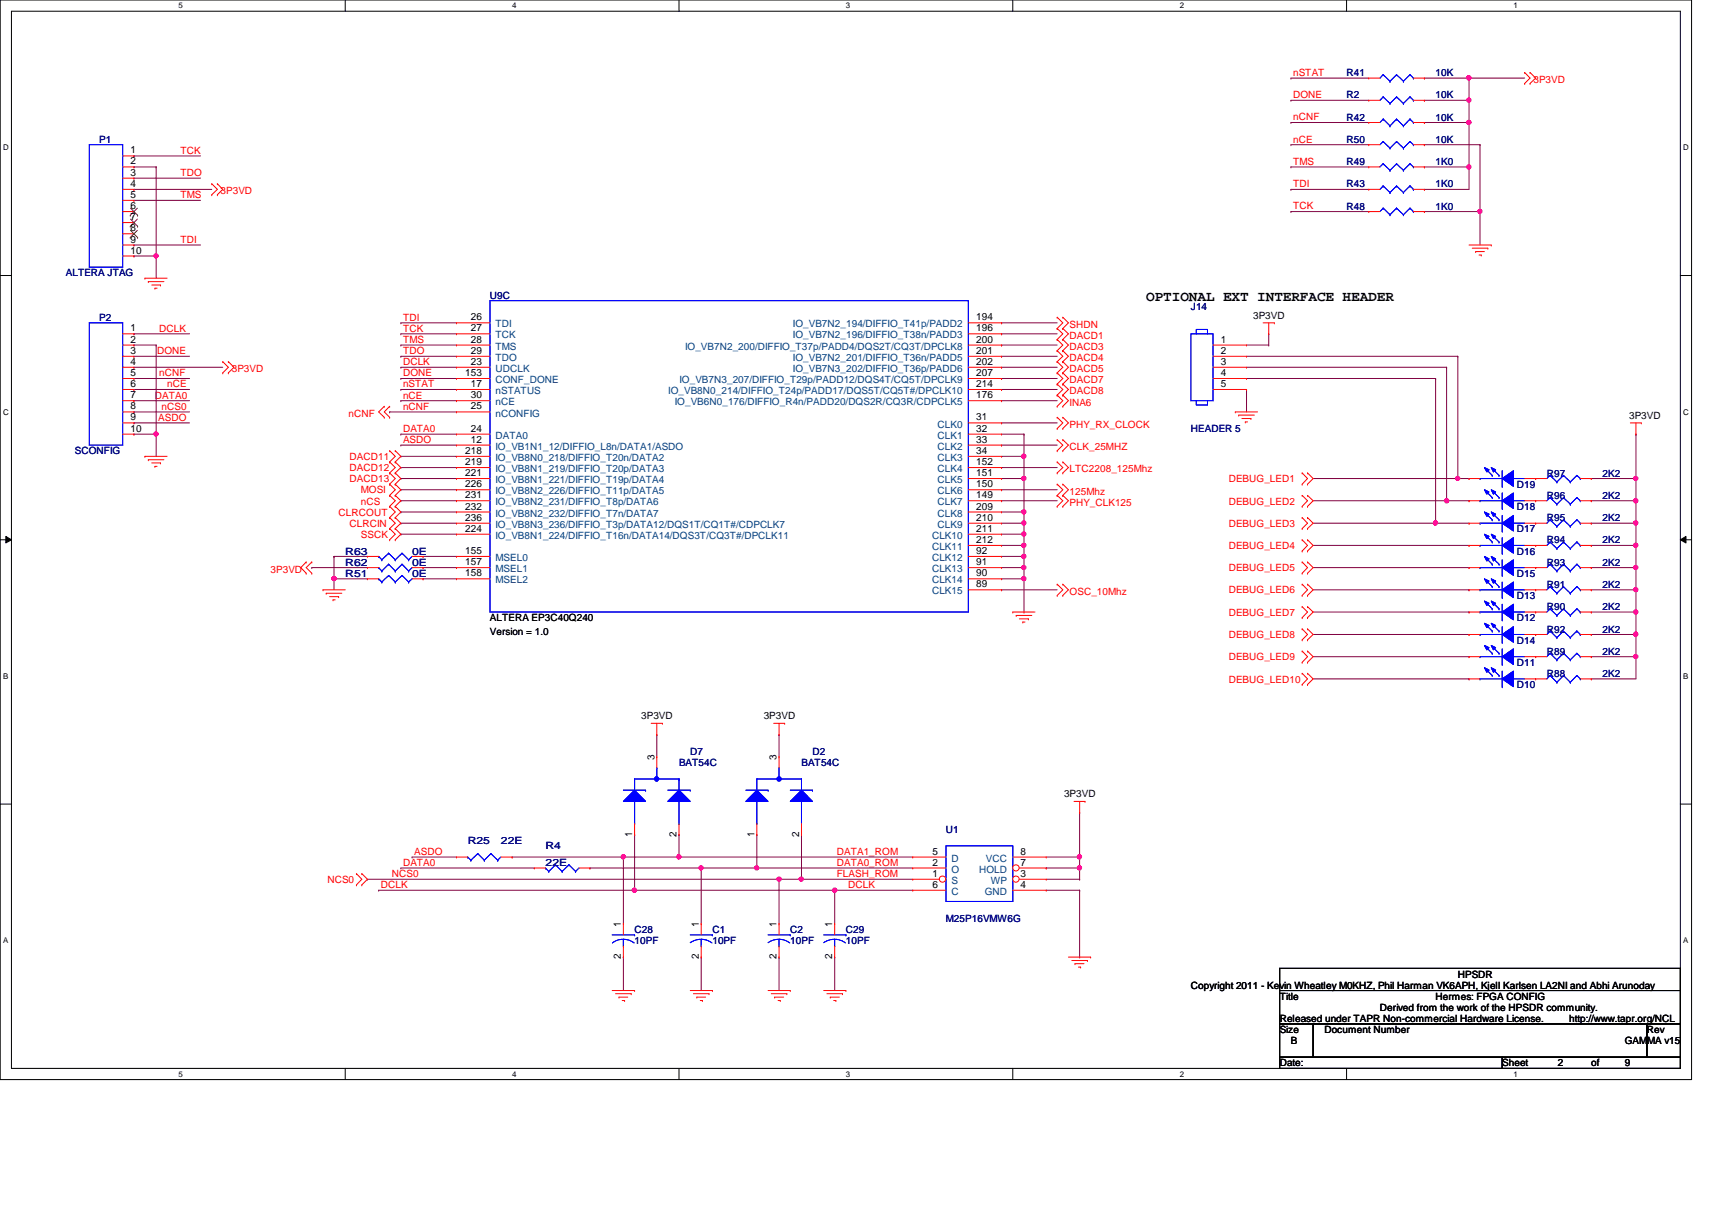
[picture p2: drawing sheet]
<svg xmlns="http://www.w3.org/2000/svg" width="297mm" height="210mm" viewBox="0 0 297 210" stroke-linecap="round" stroke-linejoin="round" font-family="sans-serif">
<defs><g id="words">
<text font-size="2.5" x="198.9" y="52.3">OPTIONAL EXT INTERFACE HEADER</text>
<g font-size="1.7" fill="#f00">
<text x="224.4" y="13.2">nSTAT</text>
<text x="224.4" y="17">DONE</text>
<text x="266.1" y="14.4">3P3VD</text>
<text x="224.4" y="20.9">nCNF</text>
<text x="31.3" y="26.7">TCK</text>
<text x="224.4" y="28.6">TMS</text>
<text x="224.4" y="24.7">nCE</text>
<text x="31.3" y="34.4">TMS</text>
<text x="31.3" y="30.5">TDO</text>
<text x="38.3" y="33.7">3P3VD</text>
<text x="224.4" y="32.5">TDI</text>
<text x="224.4" y="36.3">TCK</text>
<text x="31.3" y="42.1">TDI</text>
<text x="27.6" y="57.5">DCLK</text>
<text x="69.9" y="55.6">TDI</text>
<text x="69.9" y="59.5">TMS</text>
<text x="69.9" y="57.5">TCK</text>
<text x="185.6" y="58.8">DACD1</text>
<text x="185.6" y="56.9">SHDN</text>
<text x="27.3" y="61.4">DONE</text>
<text x="27.6" y="65.3">nCNF</text>
<text x="40.2" y="64.6">3P3VD</text>
<text x="69.9" y="61.4">TDO</text>
<text x="69.9" y="63.3">DCLK</text>
<text x="69.9" y="65.3">DONE</text>
<text x="185.6" y="62.6">DACD4</text>
<text x="185.6" y="64.6">DACD5</text>
<text x="185.6" y="60.7">DACD3</text>
<text x="26.9" y="69.1">DATA0</text>
<text x="28" y="71.1">nCS0</text>
<text x="29" y="67.2">nCE</text>
<text x="69.9" y="67.2">nSTAT</text>
<text x="69.9" y="69.1">nCE</text>
<text x="69.9" y="71.1">nCNF</text>
<text x="185.6" y="66.5">DACD7</text>
<text x="185.6" y="70.4">INA6</text>
<text x="185.6" y="68.4">DACD8</text>
<text x="27.5" y="73">ASDO</text>
<text x="60.5" y="72.3">nCNF</text>
<text x="69.9" y="74.9">DATA0</text>
<text x="69.9" y="76.8">ASDO</text>
<text x="185.6" y="74.2">PHY_RX_CLOCK</text>
<text x="60.7" y="79.8">DACD11</text>
<text x="60.7" y="81.7">DACD12</text>
<text x="60.7" y="83.7">DACD13</text>
<text x="185.6" y="81.9">LTC2208_125Mhz</text>
<text x="185.6" y="78.1">CLK_25MHZ</text>
<text x="213.2" y="83.7">DEBUG_LED1</text>
<text x="58.8" y="89.5">CLRCOUT</text>
<text x="62.6" y="85.6">MOSI</text>
<text x="62.6" y="87.5">nCS</text>
<text x="185.6" y="85.8">125Mhz</text>
<text x="185.6" y="87.7">PHY_CLK125</text>
<text x="213.2" y="87.5">DEBUG_LED2</text>
<text x="60.7" y="91.4">CLRCIN</text>
<text x="62.6" y="93.3">SSCK</text>
<text x="213.2" y="91.4">DEBUG_LED3</text>
<text x="213.2" y="95.2">DEBUG_LED4</text>
<text x="46.9" y="99.3">3P3VD</text>
<text x="213.2" y="99.1">DEBUG_LED5</text>
<text x="185.6" y="103.2">OSC_10Mhz</text>
<text x="213.2" y="103">DEBUG_LED6</text>
<text x="213.2" y="106.8">DEBUG_LED7</text>
<text x="213.2" y="110.7">DEBUG_LED8</text>
<text x="213.2" y="114.6">DEBUG_LED9</text>
<text x="213.2" y="118.4">DEBUG_LED10</text>
<text x="71.9" y="148.3">ASDO</text>
<text x="145.2" y="148.3">DATA1_ROM</text>
<text x="56.8" y="153.2">NCS0</text>
<text x="66.1" y="154.1">DCLK</text>
<text x="68" y="152.1">NCS0</text>
<text x="69.9" y="150.2">DATA0</text>
<text x="145.2" y="150.2">DATA0_ROM</text>
<text x="145.2" y="152.1">FLASH_ROM</text>
<text x="147.1" y="154.1">DCLK</text>
</g>
<g font-size="1.7" fill="#000080">
<text x="233.6" y="17.1">R2</text>
<text x="233.6" y="13.2">R41</text>
<text x="249.1" y="17.1">10K</text>
<text x="249.1" y="13.2">10K</text>
<text x="233.6" y="20.9">R42</text>
<text x="249.1" y="20.9">10K</text>
<text x="17.2" y="24.8">P1</text>
<text x="233.6" y="24.8">R50</text>
<text x="233.6" y="28.7">R49</text>
<text x="249.1" y="24.8">10K</text>
<text x="249.1" y="28.7">1K0</text>
<text x="233.6" y="32.5">R43</text>
<text x="249.1" y="32.5">1K0</text>
<text x="233.6" y="36.4">R48</text>
<text x="249.1" y="36.4">1K0</text>
<text x="11.4" y="48">ALTERA JTAG</text>
<text x="85" y="51.8">U9C</text>
<text x="206.6" y="53.8">J14</text>
<text x="17.2" y="55.7">P2</text>
<text x="206.6" y="75">HEADER 5</text>
<text x="13" y="78.8">SCONFIG</text>
<text x="268.4" y="82.7">R97</text>
<text x="278" y="82.7">2K2</text>
<text x="263.2" y="84.6">D19</text>
<text x="263.2" y="88.5">D18</text>
<text x="268.4" y="86.6">R96</text>
<text x="278" y="86.6">2K2</text>
<text x="263.2" y="92.4">D17</text>
<text x="268.4" y="90.4">R95</text>
<text x="268.4" y="94.3">R94</text>
<text x="278" y="90.4">2K2</text>
<text x="278" y="94.3">2K2</text>
<text x="59.9" y="98.1">R62</text>
<text x="59.9" y="100.1">R51</text>
<text x="59.9" y="96.2">R63</text>
<text x="71.5" y="98.1">0E</text>
<text x="71.5" y="100.1">0E</text>
<text x="71.5" y="96.2">0E</text>
<text x="263.2" y="100.1">D15</text>
<text x="263.2" y="96.2">D16</text>
<text x="268.4" y="98.1">R93</text>
<text x="278" y="98.1">2K2</text>
<text x="263.2" y="103.9">D13</text>
<text x="263.2" y="107.8">D12</text>
<text x="268.4" y="102">R91</text>
<text x="268.4" y="105.9">R90</text>
<text x="278" y="102">2K2</text>
<text x="278" y="105.9">2K2</text>
<text x="263.2" y="111.7">D14</text>
<text x="268.4" y="113.6">R89</text>
<text x="268.4" y="109.7">R92</text>
<text x="278" y="113.6">2K2</text>
<text x="278" y="109.7">2K2</text>
<text x="263.2" y="115.5">D11</text>
<text x="263.2" y="119.4">D10</text>
<text x="268.4" y="117.4">R88</text>
<text x="278" y="117.4">2K2</text>
<text x="119.8" y="131">D7</text>
<text x="141" y="131">D2</text>
<text x="117.8" y="132.9">BAT54C</text>
<text x="139.1" y="132.9">BAT54C</text>
<text x="81.1" y="146.4">R25</text>
<text x="86.9" y="146.4">22E</text>
<text x="94.7" y="147.4">R4</text>
<text x="164.1" y="144.5">U1</text>
<text x="94.7" y="150.3">22E</text>
<text x="110.1" y="161.8">C28</text>
<text x="123.6" y="161.8">C1</text>
<text x="137.1" y="161.8">C2</text>
<text x="146.8" y="161.8">C29</text>
<text x="164.1" y="159.9">M25P16VMW6G</text>
<text x="110.1" y="163.8">10PF</text>
<text x="123.6" y="163.8">10PF</text>
<text x="137.1" y="163.8">10PF</text>
<text x="146.8" y="163.8">10PF</text>
</g>
<g font-size="1.7">
<text x="22.6" y="26.6">1</text>
<text x="22.6" y="28.5">2</text>
<text x="22.6" y="30.5">3</text>
<text x="22.6" y="32.4">4</text>
<text x="22.6" y="34.3">5</text>
<text x="22.6" y="36.3">6</text>
<text x="22.6" y="38.2">7</text>
<text x="22.6" y="40.1">8</text>
<text x="22.6" y="42.1">9</text>
<text x="22.6" y="44">10</text>
<text x="22.6" y="57.5">1</text>
<text x="22.6" y="59.4">2</text>
<text x="81.7" y="55.6">26</text>
<text x="81.7" y="57.5">27</text>
<text x="81.7" y="59.4">28</text>
<text x="169.4" y="55.6">194</text>
<text x="169.4" y="57.5">196</text>
<text x="169.4" y="59.4">200</text>
<text x="211.8" y="59.4">1</text>
<text x="217.4" y="55.3">3P3VD</text>
<text x="22.6" y="61.4">3</text>
<text x="22.6" y="63.3">4</text>
<text x="22.6" y="65.2">5</text>
<text x="80.7" y="65.2">153</text>
<text x="81.7" y="61.4">29</text>
<text x="81.7" y="63.3">23</text>
<text x="169.4" y="61.4">201</text>
<text x="169.4" y="63.3">202</text>
<text x="169.4" y="65.2">207</text>
<text x="211.8" y="61.4">2</text>
<text x="211.8" y="63.3">3</text>
<text x="211.8" y="65.2">4</text>
<text x="22.6" y="67.1">6</text>
<text x="22.6" y="69.1">7</text>
<text x="22.6" y="71">8</text>
<text x="81.7" y="67.1">17</text>
<text x="81.7" y="69.1">30</text>
<text x="81.7" y="71">25</text>
<text x="169.4" y="67.1">214</text>
<text x="169.4" y="69.1">176</text>
<text x="211.8" y="67.1">5</text>
<text x="22.6" y="72.9">9</text>
<text x="22.6" y="74.9">10</text>
<text x="81.7" y="74.9">24</text>
<text x="81.7" y="76.8">12</text>
<text x="169.4" y="72.9">31</text>
<text x="169.4" y="74.9">32</text>
<text x="169.4" y="76.8">33</text>
<text x="282.7" y="72.6">3P3VD</text>
<text x="80.7" y="78.7">218</text>
<text x="80.7" y="80.7">219</text>
<text x="80.7" y="82.6">221</text>
<text x="169.4" y="78.7">34</text>
<text x="169.4" y="80.7">152</text>
<text x="169.4" y="82.6">151</text>
<text x="80.7" y="84.5">226</text>
<text x="80.7" y="86.4">231</text>
<text x="80.7" y="88.4">232</text>
<text x="169.4" y="84.5">150</text>
<text x="169.4" y="86.4">149</text>
<text x="169.4" y="88.4">209</text>
<text x="80.7" y="90.3">236</text>
<text x="80.7" y="92.2">224</text>
<text x="169.4" y="90.3">210</text>
<text x="169.4" y="92.2">211</text>
<text x="169.4" y="94.2">212</text>
<text x="80.7" y="96.1">155</text>
<text x="80.7" y="98">157</text>
<text x="80.7" y="100">158</text>
<text x="169.4" y="96.1">92</text>
<text x="169.4" y="98">91</text>
<text x="169.4" y="100">90</text>
<text x="169.4" y="101.9">89</text>
<text x="85" y="107.8">ALTERA EP3C40Q240</text>
<text x="85" y="110.1">Version = 1.0</text>
<text x="111.2" y="124.8">3P3VD</text>
<text x="132.5" y="124.8">3P3VD</text>
<text x="113.5" y="131.9" transform="rotate(-90 113.5 131.9)">3</text>
<text x="134.7" y="131.9" transform="rotate(-90 134.7 131.9)">3</text>
<text x="184.6" y="138.3">3P3VD</text>
<text x="109.7" y="145.2" transform="rotate(-90 109.7 145.2)">1</text>
<text x="117.4" y="145.2" transform="rotate(-90 117.4 145.2)">2</text>
<text x="130.9" y="145.2" transform="rotate(-90 130.9 145.2)">1</text>
<text x="138.6" y="145.2" transform="rotate(-90 138.6 145.2)">2</text>
<text x="161.8" y="148.3">5</text>
<text x="177.1" y="148.3">8</text>
<text x="161.8" y="152.1">1</text>
<text x="161.8" y="150.2">2</text>
<text x="161.8" y="154">6</text>
<text x="177.1" y="154">4</text>
<text x="177.1" y="150.2">7</text>
<text x="177.1" y="152.1">3</text>
<text x="107.7" y="160.8" transform="rotate(-90 107.7 160.8)">1</text>
<text x="121.2" y="160.8" transform="rotate(-90 121.2 160.8)">1</text>
<text x="134.7" y="160.8" transform="rotate(-90 134.7 160.8)">1</text>
<text x="144.4" y="160.8" transform="rotate(-90 144.4 160.8)">1</text>
<text x="107.7" y="166.4" transform="rotate(-90 107.7 166.4)">2</text>
<text x="121.2" y="166.4" transform="rotate(-90 121.2 166.4)">2</text>
<text x="134.7" y="166.4" transform="rotate(-90 134.7 166.4)">2</text>
<text x="144.4" y="166.4" transform="rotate(-90 144.4 166.4)">2</text>
<text x="206.6" y="171.5">Copyright 2011 - Kevin Wheatley M0KHZ, Phil Harman VK6APH, Kjell Karlsen LA2NI and Abhi Arunoday</text>
<text x="222" y="173.4">Title</text>
<text x="249.1" y="173.4">Hermes: FPGA CONFIG</text>
<text x="252.9" y="169.6">HPSDR</text>
<text x="222" y="177.3">Released under TAPR Non-commercial Hardware License.</text>
<text x="222" y="179.2">Size</text>
<text x="229.8" y="179.2">Document Number</text>
<text x="239.4" y="175.3">Derived from the work of the HPSDR community.</text>
<text x="272.2" y="177.3">http://www.tapr.org/NCL</text>
<text x="285.7" y="179.2">Rev</text>
<text x="222" y="185">Date:</text>
<text x="224" y="181.1">B</text>
<text x="260.6" y="185">Sheet</text>
<text x="270.3" y="185">2</text>
<text x="276.1" y="185">of</text>
<text x="281.9" y="185">9</text>
<text x="281.9" y="181.1">GAMMA v15</text>
</g>
<g font-size="1.7" fill="#004080">
<text x="86" y="56.8">TDI</text>
<text x="86" y="58.7">TCK</text>
<text x="137.6" y="56.8">IO_VB7N2_194/DIFFIO_T41p/PADD2</text>
<text x="137.6" y="58.7">IO_VB7N2_196/DIFFIO_T38n/PADD3</text>
<text x="86" y="60.7">TMS</text>
<text x="86" y="62.6">TDO</text>
<text x="86" y="64.5">UDCLK</text>
<text x="118.9" y="60.7">IO_VB7N2_200/DIFFIO_T37p/PADD4/DQS2T/CQ3T/DPCLK8</text>
<text x="137.6" y="62.6">IO_VB7N2_201/DIFFIO_T36n/PADD5</text>
<text x="137.6" y="64.5">IO_VB7N3_202/DIFFIO_T36p/PADD6</text>
<text x="86" y="66.5">CONF_DONE</text>
<text x="86" y="68.4">nSTATUS</text>
<text x="86" y="70.3">nCE</text>
<text x="115.9" y="68.4">IO_VB8N0_214/DIFFIO_T24p/PADD17/DQS5T/CQ5T#/DPCLK10</text>
<text x="117.1" y="70.3">IO_VB6N0_176/DIFFIO_R4n/PADD20/DQS2R/CQ3R/CDPCLK5</text>
<text x="117.9" y="66.5">IO_VB7N3_207/DIFFIO_T29p/PADD12/DQS4T/CQ5T/DPCLK9</text>
<text x="86" y="72.3">nCONFIG</text>
<text x="86" y="76.1">DATA0</text>
<text x="162.7" y="74.2">CLK0</text>
<text x="162.7" y="76.1">CLK1</text>
<text x="86" y="78">IO_VB1N1_12/DIFFIO_L8n/DATA1/ASDO</text>
<text x="86" y="80">IO_VB8N0_218/DIFFIO_T20n/DATA2</text>
<text x="86" y="81.9">IO_VB8N1_219/DIFFIO_T20p/DATA3</text>
<text x="86" y="83.8">IO_VB8N1_221/DIFFIO_T19p/DATA4</text>
<text x="162.7" y="78">CLK2</text>
<text x="162.7" y="80">CLK3</text>
<text x="162.7" y="81.9">CLK4</text>
<text x="162.7" y="83.8">CLK5</text>
<text x="86" y="85.8">IO_VB8N2_226/DIFFIO_T11p/DATA5</text>
<text x="86" y="87.7">IO_VB8N2_231/DIFFIO_T8p/DATA6</text>
<text x="86" y="89.6">IO_VB8N2_232/DIFFIO_T7n/DATA7</text>
<text x="162.7" y="85.8">CLK6</text>
<text x="162.7" y="87.7">CLK7</text>
<text x="162.7" y="89.6">CLK8</text>
<text x="86" y="91.6">IO_VB8N3_236/DIFFIO_T3p/DATA12/DQS1T/CQ1T#/CDPCLK7</text>
<text x="86" y="93.5">IO_VB8N1_224/DIFFIO_T16n/DATA14/DQS3T/CQ3T#/DPCLK11</text>
<text x="161.7" y="93.5">CLK10</text>
<text x="161.7" y="95.4">CLK11</text>
<text x="162.7" y="91.6">CLK9</text>
<text x="86" y="97.3">MSEL0</text>
<text x="86" y="99.3">MSEL1</text>
<text x="86" y="101.2">MSEL2</text>
<text x="161.7" y="97.3">CLK12</text>
<text x="161.7" y="99.3">CLK13</text>
<text x="161.7" y="101.2">CLK14</text>
<text x="161.7" y="103.1">CLK15</text>
<text x="165.1" y="149.5">D</text>
<text x="171.1" y="149.5">VCC</text>
<text x="165.1" y="153.3">S</text>
<text x="165.1" y="151.4">O</text>
<text x="165.1" y="155.2">C</text>
<text x="169.9" y="151.4">HOLD</text>
<text x="170.9" y="155.2">GND</text>
<text x="171.9" y="153.3">WP</text>
</g>
<g font-size="1.4">
<text x="30.9" y="1.4">5</text>
<text x="88.9" y="1.4">4</text>
<text x="146.8" y="1.4">3</text>
<text x="204.7" y="1.4">2</text>
<text x="262.6" y="1.4">1</text>
<text x=".5" y="26.1">D</text>
<text x="292.1" y="26.1">D</text>
<text x=".5" y="71.9">C</text>
<text x="292.1" y="71.9">C</text>
<text x=".5" y="117.8">B</text>
<text x="292.1" y="117.8">B</text>
<text x=".5" y="163.6">A</text>
<text x="292.1" y="163.6">A</text>
<text x="30.9" y="186.8">5</text>
<text x="88.9" y="186.8">4</text>
<text x="146.8" y="186.8">3</text>
<text x="204.7" y="186.8">2</text>
<text x="262.6" y="186.8">1</text>
</g>
</g></defs>
<path d="M0 0h293.5v187.3h-293.5zM2 1.9h289.5v183.4h-289.5z" fill="none" stroke="#000" stroke-width=".17"/>
<g fill="#fff">
<path d="M30.9 .2h.8v1.5h-.8z"/>
<path d="M30.9 185.5h.8v1.6h-.8z"/>
</g>
<path d="M59.9 0v1.9M59.9 185.3v2" fill="none" stroke="#000" stroke-width=".17"/>
<g fill="#fff">
<path d="M88.9 .2h.7v1.5h-.7z"/>
<path d="M88.9 185.5h.7v1.6h-.7z"/>
</g>
<path d="M117.8 0v1.9M117.8 185.3v2" fill="none" stroke="#000" stroke-width=".17"/>
<g fill="#fff">
<path d="M146.8 .2h.7v1.5h-.7z"/>
<path d="M146.8 185.5h.7v1.6h-.7z"/>
</g>
<path d="M175.7 0v1.9M175.7 185.3v2" fill="none" stroke="#000" stroke-width=".17"/>
<g fill="#fff">
<path d="M204.7 .2h.7v1.5h-.7z"/>
<path d="M204.7 185.5h.7v1.6h-.7z"/>
</g>
<path d="M233.6 0v1.9M233.6 185.3v2" fill="none" stroke="#000" stroke-width=".17"/>
<g fill="#fff">
<path d="M262.6 .2h.8v1.5h-.8z"/>
<path d="M262.6 185.5h.8v1.6h-.8z"/>
<path d="M.5 24.8h1v1.6h-1z"/>
<path d="M292.1 24.8h.9v1.6h-.9z"/>
<path d="M.5 70.7h1v1.5h-1z"/>
<path d="M292.1 70.7h.9v1.5h-.9z"/>
</g>
<path d="M0 47.8h2M291.5 47.8h2" fill="none" stroke="#000" stroke-width=".17"/>
<g fill="#fff">
<path d="M.5 116.5h.9v1.6h-.9z"/>
<path d="M292.1 116.5h.8v1.6h-.8z"/>
</g>
<path d="M0 93.6h2M1 93l1 .6-1 .6zM291.5 93.6l1-.6v1.2zM291.5 93.6h2" fill="none" stroke="#000" stroke-width=".17"/>
<path d="M1 93l1 .6-1 .6zM291.5 93.6l1-.6v1.2z" fill="#000"/>
<g fill="#fff">
<path d="M.5 162.4h.9v1.5h-.9z"/>
<path d="M292.1 162.4h.8v1.5h-.8z"/>
</g>
<path d="M0 139.5h2M291.5 139.5h2" fill="none" stroke="#000" stroke-width=".17"/>
<path d="M23.2 29h.1M23.2 29h3.9M27.1 29h.1M27.1 29v19.3M27.1 44.4h.1M23.2 61.8h.1M23.2 61.8h9.7" fill="none" stroke="#800040" stroke-width=".17"/>
<circle cx="27.1" cy="44.4" r=".37" fill="#f0f"/>
<circle cx="27.1" cy="44.4" r=".37" fill="none" stroke="#f0f" stroke-width=".17"/>
<g fill="none" stroke="#800040" stroke-width=".17">
<path d="M23.2 32.9h.1M23.2 34.8h.1M23.2 32.9h13.5M23.2 34.8h11.6M247.1 25.1h.1M247.1 25.1h9.7M256.8 25.1h.1M256.8 36.7h.1M256.8 25.1v17.4M23.2 44.4h.1M23.2 42.5h.1M23.2 57.9h.1"/>
<path d="M23.2 44.4h3.9M23.2 42.5h11.6M23.2 57.9h9.7"/>
</g>
<circle cx="256.8" cy="36.7" r=".37" fill="#f0f"/>
<circle cx="256.8" cy="36.7" r=".37" fill="none" stroke="#f0f" stroke-width=".17"/>
<path d="M247.1 36.7h.1M247.1 32.9h.1M247.1 36.7h9.7M247.1 32.9h7.8M23.2 59.9h.1M23.2 59.9h3.9M27.1 75.3h.1M27.1 75.3v3.9" fill="none" stroke="#800040" stroke-width=".17"/>
<circle cx="27.1" cy="75.3" r=".37" fill="#f0f"/>
<circle cx="27.1" cy="75.3" r=".37" fill="none" stroke="#f0f" stroke-width=".17"/>
<path d="M254.9 29h.1M254.9 29v3.9M23.2 75.3h.1M23.2 75.3h3.9" fill="none" stroke="#800040" stroke-width=".17"/>
<circle cx="254.8" cy="29" r=".38" fill="#f0f"/>
<circle cx="254.8" cy="29" r=".38" fill="none" stroke="#f0f" stroke-width=".17"/>
<path d="M224 36.7h.1M224 32.9h.1M224 36.7h13.5M224 32.9h13.5M247.1 29h.1M254.9 21.3h.1M254.9 21.3v7.7h-7.8M23.2 73.4h.1M23.2 71.5h.1M23.2 73.4h9.7M23.2 71.5h9.7" fill="none" stroke="#800040" stroke-width=".17"/>
<circle cx="254.9" cy="21.2" r=".37" fill="#f0f"/>
<circle cx="254.9" cy="21.2" r=".37" fill="none" stroke="#f0f" stroke-width=".17"/>
<g fill="none" stroke="#800040" stroke-width=".17">
<path d="M224 13.5h.1M224 17.4h.1M224 13.5h13.5M224 17.4h13.5M247.1 13.5h.1M247.1 17.4h.1M247.1 13.5h7.8M247.1 17.4h7.8M254.9 13.5h.1M254.9 17.4h.1M254.9 13.5v7.8h-7.8M23.2 27.1h.1"/>
<path d="M23.2 30.9h.1M23.2 27.1h11.6M23.2 30.9h11.6M224 29h.1M224 25.1h.1M224 21.3h.1M224 29h13.5M224 25.1h13.5M224 21.3h13.5M247.1 21.3h.1M27.1 59.9h.1M27.1 59.9v15.4"/>
<path d="M69.6 56h.1M69.6 59.9h.1M69.6 57.9h.1M69.6 56h9.6M69.6 59.9h9.6M69.6 57.9h9.6M23.2 69.5h.1M23.2 67.6h.1M23.2 65.7h.1M23.2 69.5h9.7M23.2 67.6h9.7M23.2 65.7h9.7"/>
<path d="M67.6 71.5h.1M67.6 71.5h11.6M69.6 61.8h.1M69.6 63.7h.1M69.6 65.7h.1M69.6 67.6h.1M69.6 69.5h.1M69.6 75.3h.1M69.6 77.2h.1M69.6 69.5h9.6M69.6 67.6h9.6M69.6 65.7h9.6"/>
<path d="M69.6 61.8h9.6M69.6 63.7h9.6M69.6 75.3h9.6M69.6 77.2h9.6"/>
</g>
<circle cx="254.9" cy="17.4" r=".37" fill="#f0f"/>
<circle cx="254.9" cy="17.4" r=".37" fill="none" stroke="#f0f" stroke-width=".17"/>
<path d="M114 127.4h.1M114 127.4v3.9M135.2 127.4h.1M135.2 127.4v3.9M117.8 148.7h.1M117.8 148.7h40.6" fill="none" stroke="#800040" stroke-width=".17"/>
<circle cx="117.8" cy="148.6" r=".38" fill="#f0f"/>
<circle cx="117.8" cy="148.6" r=".38" fill="none" stroke="#f0f" stroke-width=".17"/>
<g fill="none" stroke="#800040" stroke-width=".17">
<path d="M63.8 152.5h.1M63.8 152.5h71.4M102.4 150.6h.1M102.4 150.6h19.3M108.2 148.7h.1M108.2 148.7v11.5M110.1 154.4h.1M110.1 154.4h34.7M121.7 150.6h.1M121.7 150.6v9.6M135.2 152.5h.1M135.2 152.5v7.7"/>
<path d="M144.8 154.4h.1M144.8 154.4v5.8M108.2 166h.1M108.2 166v5.8M121.7 166h.1M121.7 166v5.8M135.2 166h.1M135.2 166v5.8M144.8 166h.1M144.8 166v5.8"/>
</g>
<circle cx="110.1" cy="154.4" r=".38" fill="#f0f"/>
<circle cx="110.1" cy="154.4" r=".38" fill="none" stroke="#f0f" stroke-width=".17"/>
<path d="M108.2 148.7h.1M117.8 144.8h.1M117.8 144.8v3.9h-9.6" fill="none" stroke="#800040" stroke-width=".17"/>
<circle cx="108.1" cy="148.6" r=".38" fill="#f0f"/>
<circle cx="108.1" cy="148.6" r=".38" fill="none" stroke="#f0f" stroke-width=".17"/>
<path d="M71.5 148.7h.1M71.5 148.7h7.7M131.3 150.6h.1M131.3 150.6h27.1" fill="none" stroke="#800040" stroke-width=".17"/>
<circle cx="131.3" cy="150.6" r=".37" fill="#f0f"/>
<circle cx="131.3" cy="150.6" r=".37" fill="none" stroke="#f0f" stroke-width=".17"/>
<path d="M69.6 150.6h.1M69.6 150.6h23.1M139.1 152.5h.1M139.1 152.5h19.3" fill="none" stroke="#800040" stroke-width=".17"/>
<circle cx="139" cy="152.5" r=".37" fill="#f0f"/>
<circle cx="139" cy="152.5" r=".37" fill="none" stroke="#f0f" stroke-width=".17"/>
<path d="M88.9 148.7h.1M88.9 148.7h19.3M144.8 154.4h.1M144.8 154.4h13.6" fill="none" stroke="#800040" stroke-width=".17"/>
<circle cx="144.8" cy="154.4" r=".38" fill="#f0f"/>
<circle cx="144.8" cy="154.4" r=".38" fill="none" stroke="#f0f" stroke-width=".17"/>
<path d="M135.2 152.5h.1M139.1 144.8h.1M139.1 144.8v7.7h-3.9" fill="none" stroke="#800040" stroke-width=".17"/>
<circle cx="135.2" cy="152.5" r=".37" fill="#f0f"/>
<circle cx="135.2" cy="152.5" r=".37" fill="none" stroke="#f0f" stroke-width=".17"/>
<path d="M121.7 150.6h.1M131.3 144.8h.1M131.3 144.8v5.8h-9.6" fill="none" stroke="#800040" stroke-width=".17"/>
<circle cx="121.6" cy="150.6" r=".37" fill="#f0f"/>
<circle cx="121.6" cy="150.6" r=".37" fill="none" stroke="#f0f" stroke-width=".17"/>
<path d="M65.7 154.4h.1M110.1 144.8h.1M110.1 144.8v9.6h-44.4M181.5 150.6h.1M181.5 152.5h5.8M181.5 150.6h5.8M187.3 152.5h.1M187.3 150.6h.1M187.3 150.6v1.9" fill="none" stroke="#800040" stroke-width=".17"/>
<circle cx="187.3" cy="150.6" r=".37" fill="#f0f"/>
<circle cx="187.3" cy="150.6" r=".37" fill="none" stroke="#f0f" stroke-width=".17"/>
<path d="M181.5 148.7h5.8M187.3 148.7h.1" fill="none" stroke="#800040" stroke-width=".17"/>
<circle cx="187.3" cy="148.6" r=".38" fill="#f0f"/>
<circle cx="187.3" cy="148.6" r=".38" fill="none" stroke="#f0f" stroke-width=".17"/>
<g fill="none" stroke="#800040" stroke-width=".17">
<path d="M173.8 59.9h.1M173.8 57.9h.1M173.8 56h.1M173.8 59.9h9.6M173.8 57.9h9.6M173.8 56h9.6M69.6 79.2h.1M69.6 79.2h9.6M173.8 61.8h.1M173.8 65.7h.1M173.8 63.7h.1M173.8 73.4h.1"/>
<path d="M173.8 69.5h.1M173.8 67.6h.1M173.8 61.8h9.6M173.8 65.7h9.6M173.8 63.7h9.6M173.8 73.4h9.6M173.8 69.5h9.6M173.8 67.6h9.6M283.8 75.3h.1M283.8 75.3v11.6h-7.7M69.6 81.1h.1M69.6 83h.1"/>
<path d="M69.6 85h.1M69.6 86.9h.1M69.6 88.8h.1M69.6 90.8h.1M69.6 92.7h.1M69.6 81.1h9.6M69.6 83h9.6M69.6 85h9.6M69.6 86.9h9.6M69.6 88.8h9.6M69.6 90.8h9.6M69.6 92.7h9.6"/>
<path d="M276.1 83h.1M276.1 86.9h.1M276.1 83h7.7M283.8 83h.1M173.8 102.3h.1M173.8 102.3h9.6M181.5 154.4h5.8M187.3 150.6h.1M187.3 140.9h.1M187.3 154.4h.1M187.3 140.9v9.7M187.3 154.4v11.6"/>
<path d="M187.3 166h.1"/>
</g>
<circle cx="283.8" cy="83" r=".37" fill="#f0f"/>
<circle cx="283.8" cy="83" r=".37" fill="none" stroke="#f0f" stroke-width=".17"/>
<path d="M276.1 90.8h.1M276.1 90.8h7.7" fill="none" stroke="#800040" stroke-width=".17"/>
<circle cx="283.8" cy="90.7" r=".38" fill="#f0f"/>
<circle cx="283.8" cy="90.7" r=".38" fill="none" stroke="#f0f" stroke-width=".17"/>
<path d="M276.1 94.6h.1M276.1 94.6h7.7" fill="none" stroke="#800040" stroke-width=".17"/>
<circle cx="283.8" cy="94.6" r=".37" fill="#f0f"/>
<circle cx="283.8" cy="94.6" r=".37" fill="none" stroke="#f0f" stroke-width=".17"/>
<path d="M254.9 13.5h.1M254.9 13.5h9.6" fill="none" stroke="#800040" stroke-width=".17"/>
<circle cx="254.8" cy="13.5" r=".38" fill="#f0f"/>
<circle cx="254.8" cy="13.5" r=".38" fill="none" stroke="#f0f" stroke-width=".17"/>
<path d="M173.8 77.2h.1M173.8 77.2h9.6M173.8 81.1h.1M173.8 85h.1M173.8 81.1h9.6M173.8 85h9.6M276.1 98.5h.1M276.1 98.5h7.7" fill="none" stroke="#800040" stroke-width=".17"/>
<circle cx="283.8" cy="98.4" r=".37" fill="#f0f"/>
<circle cx="283.8" cy="98.4" r=".37" fill="none" stroke="#f0f" stroke-width=".17"/>
<path d="M23.2 63.7h.1M23.2 63.7h15.4M173.8 86.9h.1M173.8 86.9h9.6M58 100.4h.1M58 100.4v1.9M276.1 102.3h.1M276.1 102.3h7.7" fill="none" stroke="#800040" stroke-width=".17"/>
<circle cx="58" cy="100.4" r=".38" fill="#f0f"/>
<circle cx="58" cy="100.4" r=".38" fill="none" stroke="#f0f" stroke-width=".17"/>
<g fill="none" stroke="#800040" stroke-width=".17">
<path d="M54.1 98.5h.1M54.1 98.5h9.7M58 96.5h.1M58 96.5h5.8M58 96.5v3.9M73.4 96.5h.1M73.4 98.5h.1M73.4 96.5h5.8M73.4 98.5h5.8M58 100.4h.1M58 100.4h5.8M73.4 100.4h.1"/>
<path d="M73.4 100.4h5.8M276.1 106.2h.1M283.8 102.3h.1M283.8 102.3v3.9h-7.7"/>
</g>
<circle cx="283.8" cy="102.3" r=".37" fill="#f0f"/>
<circle cx="283.8" cy="102.3" r=".37" fill="none" stroke="#f0f" stroke-width=".17"/>
<path d="M283.8 90.8h.1M283.8 98.5h.1M283.8 90.8v3.8M283.8 98.5v3.8M276.1 113.9h.1M276.1 117.8h.1M276.1 110.1h.1M276.1 113.9h7.7M276.1 117.8h7.7M283.8 106.2h.1M283.8 106.2v3.9h-7.7" fill="none" stroke="#800040" stroke-width=".17"/>
<circle cx="283.8" cy="106.2" r=".38" fill="#f0f"/>
<circle cx="283.8" cy="106.2" r=".38" fill="none" stroke="#f0f" stroke-width=".17"/>
<path d="M283.8 110.1h.1M283.8 110.1v3.8" fill="none" stroke="#800040" stroke-width=".17"/>
<circle cx="283.8" cy="110" r=".38" fill="#f0f"/>
<circle cx="283.8" cy="110" r=".38" fill="none" stroke="#f0f" stroke-width=".17"/>
<path d="M283.8 86.9h.1M283.8 86.9v3.9" fill="none" stroke="#800040" stroke-width=".17"/>
<circle cx="283.8" cy="86.9" r=".38" fill="#f0f"/>
<circle cx="283.8" cy="86.9" r=".38" fill="none" stroke="#f0f" stroke-width=".17"/>
<path d="M283.8 113.9h.1M283.8 113.9v3.9" fill="none" stroke="#800040" stroke-width=".17"/>
<circle cx="283.8" cy="113.9" r=".37" fill="#f0f"/>
<circle cx="283.8" cy="113.9" r=".37" fill="none" stroke="#f0f" stroke-width=".17"/>
<path d="M173.8 75.3h3.9M177.7 75.3h.1M177.7 79.2h.1M177.7 75.3v3.9M283.8 94.6h.1M283.8 94.6v3.9" fill="none" stroke="#800040" stroke-width=".17"/>
<circle cx="177.6" cy="79.1" r=".37" fill="#f0f"/>
<circle cx="177.6" cy="79.1" r=".37" fill="none" stroke="#f0f" stroke-width=".17"/>
<path d="M173.8 79.2h3.9M177.7 79.2h.1M177.7 79.2v3.8M177.7 83h.1" fill="none" stroke="#800040" stroke-width=".17"/>
<circle cx="177.6" cy="83" r=".37" fill="#f0f"/>
<circle cx="177.6" cy="83" r=".37" fill="none" stroke="#f0f" stroke-width=".17"/>
<path d="M173.8 83h3.9M177.7 83h.1M177.7 88.8h.1M177.7 83v5.8" fill="none" stroke="#800040" stroke-width=".17"/>
<circle cx="177.6" cy="88.8" r=".37" fill="#f0f"/>
<circle cx="177.6" cy="88.8" r=".37" fill="none" stroke="#f0f" stroke-width=".17"/>
<path d="M173.8 88.8h3.9M177.7 88.8h.1M177.7 90.8h.1M177.7 88.8v2" fill="none" stroke="#800040" stroke-width=".17"/>
<circle cx="177.6" cy="90.7" r=".38" fill="#f0f"/>
<circle cx="177.6" cy="90.7" r=".38" fill="none" stroke="#f0f" stroke-width=".17"/>
<path d="M173.8 90.8h3.9M177.7 90.8h.1M177.7 92.7h.1M177.7 90.8v1.9" fill="none" stroke="#800040" stroke-width=".17"/>
<circle cx="177.6" cy="92.6" r=".37" fill="#f0f"/>
<circle cx="177.6" cy="92.6" r=".37" fill="none" stroke="#f0f" stroke-width=".17"/>
<path d="M173.8 92.7h3.9M177.7 92.7h.1M177.7 94.6h.1M177.7 92.7v1.9" fill="none" stroke="#800040" stroke-width=".17"/>
<circle cx="177.6" cy="94.6" r=".37" fill="#f0f"/>
<circle cx="177.6" cy="94.6" r=".37" fill="none" stroke="#f0f" stroke-width=".17"/>
<path d="M173.8 94.6h3.9M177.7 94.6h.1M177.7 96.5h.1M177.7 94.6v1.9" fill="none" stroke="#800040" stroke-width=".17"/>
<circle cx="177.6" cy="96.5" r=".38" fill="#f0f"/>
<circle cx="177.6" cy="96.5" r=".38" fill="none" stroke="#f0f" stroke-width=".17"/>
<path d="M173.8 96.5h3.9M173.8 98.5h3.9M177.7 96.5h.1M177.7 98.5h.1M177.7 96.5v2" fill="none" stroke="#800040" stroke-width=".17"/>
<circle cx="177.6" cy="98.4" r=".37" fill="#f0f"/>
<circle cx="177.6" cy="98.4" r=".37" fill="none" stroke="#f0f" stroke-width=".17"/>
<path d="M177.7 98.5v1.9M173.8 100.4h3.9M177.7 100.4h.1" fill="none" stroke="#800040" stroke-width=".17"/>
<circle cx="177.6" cy="100.4" r=".38" fill="#f0f"/>
<circle cx="177.6" cy="100.4" r=".38" fill="none" stroke="#f0f" stroke-width=".17"/>
<g fill="none" stroke="#800040" stroke-width=".17">
<path d="M216.3 61.8h36.6M252.9 61.8h.1M252.9 61.8v21.2M227.8 98.5h27.1M227.8 83h25.1M227.8 86.9h23.2M227.8 94.6h27.1M227.8 90.8h21.3M249.1 90.8h.1M251 86.9h.1M252.9 83h.1M254.9 98.5h.1"/>
<path d="M254.9 94.6h.1M177.7 106.2h.1M177.7 100.4v5.8M227.8 113.9h27.1M227.8 102.3h27.1M227.8 117.8h27.1M227.8 106.2h27.1M227.8 110.1h27.1M254.9 113.9h.1M254.9 102.3h.1M254.9 117.8h.1M254.9 106.2h.1"/>
<path d="M254.9 110.1h.1"/>
</g>
<circle cx="252.9" cy="83" r=".37" fill="#f0f"/>
<circle cx="252.9" cy="83" r=".37" fill="none" stroke="#f0f" stroke-width=".17"/>
<path d="M216.3 63.7h34.7M251 63.7h.1M251 63.7v23.2M251 86.9h.1M252.9 83h2M254.9 83h.1" fill="none" stroke="#800040" stroke-width=".17"/>
<circle cx="251" cy="86.9" r=".38" fill="#f0f"/>
<circle cx="251" cy="86.9" r=".38" fill="none" stroke="#f0f" stroke-width=".17"/>
<path d="M216.3 65.7h32.8M249.1 65.7h.1M249.1 65.7v25.1M249.1 90.8h.1M251 86.9h3.9M254.9 86.9h.1" fill="none" stroke="#800040" stroke-width=".17"/>
<circle cx="249" cy="90.7" r=".38" fill="#f0f"/>
<circle cx="249" cy="90.7" r=".38" fill="none" stroke="#f0f" stroke-width=".17"/>
<path d="M216.3 59.9h3.8M220.1 59.9h.1M220.1 57.9h.1M220.1 57.9v2M216.3 67.6h.1M216.3 67.6v3.9M249.1 90.8h5.8M254.9 90.8h.1" fill="none" stroke="#800040" stroke-width=".17"/>
<g fill="none" stroke="#f00" stroke-width=".17">
<path d="M264.5 12.6h.1M264.5 14.5h.1M264.5 12.6l1 .9-1 1M265.5 12.6h.1M265.5 14.5h.1M265.5 12.6l.9 .9-.9 1M36.7 31.9h.1M36.7 33.8h.1M36.7 31.9l1 1-1 .9M37.7 31.9h.1M37.7 33.8h.1M37.7 31.9l.9 1-.9 .9"/>
<path d="M237.5 25.1h.1M237.5 25.1h1.9M245.2 25.1h1.9M247.1 25.1h.1M21.3 57.9h1.9M21.3 59.9h1.9M23.2 57.9h.1M23.2 59.9h.1M25.1 48.3h.1M25.1 48.3h3.9M25.7 48.9h.1M25.7 48.9h2.7"/>
<path d="M26.3 49.4h1.6M26.9 50h.1M26.9 50h.4M27.9 49.4h.1M183.4 58.9h.1M183.4 57h.1M183.4 55h.1M183.4 58.9l1 1-1 .9M183.4 57l1 .9-1 1M183.4 55l1 1-1 1M184.4 58.9h.1M184.4 57h.1"/>
<path d="M184.4 55h.1M184.4 58.9l1 1-1 .9M184.4 57l1 .9-1 1M184.4 55l1 1-1 1M219.2 56h1.9M220.1 57.9h.1M220.1 56v1.9M221.1 56h.1M254.9 42.5h3.8M255.4 43.1h2.7M256 43.6h.1M256 43.6h1.6"/>
<path d="M256.6 44.2h.4M257 44.2h.1M258.1 43.1h.1M258.7 42.5h.1M21.3 73.4h1.9M21.3 71.5h1.9M21.3 61.8h1.9M21.3 63.7h1.9M21.3 65.7h1.9M21.3 67.6h1.9M21.3 69.5h1.9M21.3 75.3h1.9"/>
<path d="M23.2 61.8h.1M23.2 63.7h.1M23.2 65.7h.1M23.2 67.6h.1M23.2 69.5h.1M23.2 71.5h.1M23.2 73.4h.1M23.2 75.3h.1M25.1 79.2h.1M25.1 79.2h3.9M25.7 79.8h.1M25.7 79.8h2.7"/>
<path d="M38.6 62.7h.1M38.6 64.7h.1M38.6 62.7l1 1-1 1M39.6 62.7h.1M39.6 64.7h.1M39.6 62.7l1 1-1 1M66.7 70.5h.1M66.7 72.4h.1M66.7 70.5l-1 1 1 .9M67.6 78.2h.1M67.6 70.5h.1M67.6 72.4h.1"/>
<path d="M67.6 78.2l1 1-1 .9M67.6 70.5l-.9 1 .9 .9M68.6 78.2h.1M68.6 78.2l1 1-1 .9M183.4 60.8h.1M183.4 62.7h.1M183.4 64.7h.1M183.4 66.6h.1M183.4 72.4h.1M183.4 74.3h.1M183.4 68.5h.1M183.4 70.5h.1"/>
<path d="M183.4 76.3h.1M183.4 78.2h.1M183.4 60.8l1 1-1 .9M183.4 64.7l1 1-1 .9M183.4 62.7l1 1-1 1M183.4 72.4l1 1-1 .9M183.4 68.5l1 1-1 1M183.4 66.6l1 1-1 .9M183.4 76.3l1 .9-1 1M184.4 60.8h.1M184.4 62.7h.1M184.4 64.7h.1"/>
<path d="M184.4 66.6h.1M184.4 72.4h.1M184.4 74.3h.1M184.4 68.5h.1M184.4 70.5h.1M184.4 76.3h.1M184.4 78.2h.1M184.4 60.8l1 1-1 .9M184.4 64.7l1 1-1 .9M184.4 62.7l1 1-1 1M184.4 72.4l1 1-1 .9M184.4 68.5l1 1-1 1"/>
<path d="M184.4 66.6l1 1-1 .9M184.4 76.3l1 .9-1 1M214.3 71.5h.1M214.3 71.5h3.9M214.9 72h.1M214.9 72h2.7M215.5 72.6h1.5M216.1 73.2h.1M216.1 73.2h.3M217 72.6h.1M282.9 73.4h1.9M283.8 75.3h.1"/>
<path d="M283.8 73.4v1.9M284.8 73.4h.1M26.3 80.3h1.6M26.9 80.9h.1M26.9 80.9h.4M27.9 80.3h.1M53.1 97.5h.1M53.1 99.4h.1M53.1 97.5l-.9 1 .9 .9M54.1 97.5h.1M54.1 99.4h.1M54.1 97.5l-1 1 1 .9"/>
<path d="M67.6 80.1h.1M67.6 82h.1M67.6 84h.1M67.6 85.9h.1M67.6 87.8h.1M67.6 91.7h.1M67.6 89.8h.1M67.6 93.6h.1M67.6 80.1l1 1-1 .9M67.6 82l1 1-1 1M67.6 84l1 1-1 .9M67.6 85.9l1 1-1 .9"/>
<path d="M67.6 89.8l1 1-1 .9M67.6 91.7l1 1-1 .9M67.6 87.8l1 1-1 1M68.6 80.1h.1M68.6 82h.1M68.6 84h.1M68.6 85.9h.1M68.6 87.8h.1M68.6 89.8h.1M68.6 91.7h.1M68.6 93.6h.1M68.6 80.1l1 1-1 .9"/>
<path d="M68.6 82l1 1-1 1M68.6 84l1 1-1 .9M68.6 85.9l1 1-1 .9M68.6 89.8l1 1-1 .9M68.6 91.7l1 1-1 .9M68.6 87.8l1 1-1 1M183.4 80.1h.1M183.4 82h.1M183.4 84h.1M183.4 85.9h.1M183.4 87.8h.1M183.4 80.1l1 1-1 .9"/>
<path d="M183.4 84l1 1-1 .9M183.4 85.9l1 1-1 .9M184.4 80.1h.1M184.4 82h.1M184.4 84h.1M184.4 85.9h.1M184.4 87.8h.1M184.4 80.1l1 1-1 .9M184.4 84l1 1-1 .9M184.4 85.9l1 1-1 .9M225.9 84h.1M225.9 82h.1"/>
<path d="M225.9 87.8h.1M225.9 85.9h.1M225.9 91.7h.1M225.9 89.8h.1M225.9 95.6h.1M225.9 93.6h.1M225.9 99.4h.1M225.9 97.5h.1M225.9 82l1 1-1 1M225.9 85.9l1 1-1 .9M225.9 89.8l1 1-1 .9M225.9 93.6l1 1-1 1"/>
<path d="M225.9 97.5l1 1-1 .9M226.9 82h.1M226.9 84h.1M226.9 85.9h.1M226.9 87.8h.1M226.9 89.8h.1M226.9 91.7h.1M226.9 93.6h.1M226.9 95.6h.1M226.9 97.5h.1M226.9 99.4h.1M226.9 82l.9 1-.9 1"/>
<path d="M226.9 85.9l.9 1-.9 .9M226.9 89.8l.9 1-.9 .9M226.9 93.6l.9 1-.9 1M226.9 97.5l.9 1-.9 .9M56 102.3h.1M56 102.3h3.9M56.6 102.9h.1M56.6 102.9h2.7M57.2 103.5h1.6M57.8 104.1h.1M57.8 104.1h.4M58.8 103.5h.1"/>
<path d="M175.7 106.2h.1M175.7 106.2h3.9M176.3 106.8h.1M176.3 106.8h2.7M176.9 107.4h1.5M177.5 107.9h.1M177.5 107.9h.3M178.4 107.4h.1M183.4 101.3h.1M183.4 103.3h.1M183.4 101.3l1 1-1 1M184.4 101.3h.1"/>
<path d="M184.4 103.3h.1M184.4 101.3l1 1-1 1M225.9 103.3h.1M225.9 101.3h.1M225.9 107.1h.1M225.9 105.2h.1M225.9 111h.1M225.9 109.1h.1M225.9 114.9h.1M225.9 112.9h.1M225.9 118.7h.1M225.9 116.8h.1"/>
<path d="M225.9 101.3l1 1-1 1M225.9 105.2l1 1-1 .9M225.9 109.1l1 1-1 .9M225.9 112.9l1 1-1 1M225.9 116.8l1 1-1 .9M226.9 101.3h.1M226.9 103.3h.1M226.9 105.2h.1M226.9 107.1h.1M226.9 109.1h.1M226.9 111h.1M226.9 112.9h.1"/>
<path d="M226.9 114.9h.1M226.9 116.8h.1M226.9 118.7h.1M226.9 101.3l.9 1-.9 1M226.9 105.2l.9 1-.9 .9M226.9 109.1l.9 1-.9 .9M226.9 112.9l.9 1-.9 1M226.9 116.8l.9 1-.9 .9M113 125.5h1.9M114 127.4h.1M114 125.5v1.9M114.9 125.5h.1"/>
<path d="M134.2 125.5h1.9M135.2 127.4h.1M135.2 125.5v1.9M136.1 125.5h.1M186.3 139h2M187.3 139v1.9M188.3 139h.1M61.8 153.5h.1M61.8 151.6h.1M61.8 151.6l1 .9-1 1M62.8 151.6h.1M62.8 153.5h.1"/>
<path d="M62.8 151.6l1 .9-1 1M187.3 140.9h.1M106.2 171.8h3.9M106.8 172.4h2.7M107.4 173h.1M107.4 173h1.5M107.9 173.6h.5M108.4 173.6h.1M109.5 172.4h.1M110.1 171.8h.1M119.8 171.8h3.8M120.3 172.4h2.7"/>
<path d="M120.9 173h.1M120.9 173h1.5M121.5 173.6h.4M121.9 173.6h.1M123 172.4h.1M123.6 171.8h.1M133.3 171.8h3.8M133.8 172.4h2.7M134.4 173h.1M134.4 173h1.6M135 173.6h.4M135.4 173.6h.1"/>
<path d="M136.5 172.4h.1M137.1 171.8h.1M142.9 171.8h3.9M143.5 172.4h2.7M144.1 173h.1M144.1 173h1.5M144.6 173.6h.4M145 173.6h.1M146.2 172.4h.1M146.8 171.8h.1M185.4 166h3.8M186 166.6h2.7"/>
<path d="M186.5 167.2h.1M186.5 167.2h1.6M187.1 167.8h.4M187.5 167.8h.1M188.7 166.6h.1M189.2 166h.1"/>
</g>
<path d="M222 168h69.5v3.8h-69.5zM222 171.8h69.5v5.8h-69.5zM222 177.6h5.8v5.8h-5.8zM227.8 177.6h57.9v5.8h-57.9zM285.7 177.6h5.8v5.8h-5.8zM222 183.4h38.6v1.9h-38.6zM260.6 183.4h30.9v1.9h-30.9z" fill="none" stroke="#000" stroke-width=".17"/>
<g fill="none" stroke="#00f" stroke-width=".17">
<path d="M240 24.6h.1M240 24.6l-.6 .5M240 24.6l1.2 1.1M241.2 25.7h.1M242.3 24.6h.1M242.3 24.6l-1.1 1.1M242.3 24.6l1.2 1.1M243.5 25.7h.1M244.6 24.6h.1M244.6 24.6l-1.1 1.1M244.6 24.6l.6 .5M245.2 25.1h.1"/>
<path d="M15.5 56h5.8v21.2h-5.8zM256.8 98.5h.1M256.8 98.5h3.8M260.6 99.8h.1M260.6 97.1v2.7M262.6 98.5h.1M262.6 98.5h1.9"/>
</g>
<path d="M260.6 98.5l2-1.4v2.7z" fill-rule="evenodd" fill="#00f"/>
<path d="M260.6 98.5l2-1.4v2.7z" fill="none" stroke="#00f" stroke-width=".17"/>
<path d="M257.6 96.5l.8 .4-.4 .4z" fill-rule="evenodd" fill="#00f"/>
<path d="M257.6 96.5l.8 .4-.4 .4z" fill="none" stroke="#00f" stroke-width=".17"/>
<path d="M258.7 96.5l.8 .4-.4 .4z" fill-rule="evenodd" fill="#00f"/>
<path d="M256.8 98.5h.1M256.8 98.5h3.8M257.8 96.7l1.1 1.2M258.7 96.5l.8 .4-.4 .4zM258.9 97.9h.1M258.9 96.7l1.2 1.2M260.1 97.9h.1M260.6 99.8h.1M260.6 97.1v2.7M262.6 98.5h.1M262.6 98.5h1.9" fill="none" stroke="#00f" stroke-width=".17"/>
<path d="M260.6 98.5l2-1.4v2.7z" fill-rule="evenodd" fill="#00f"/>
<path d="M260.6 98.5l2-1.4v2.7z" fill="none" stroke="#00f" stroke-width=".17"/>
<path d="M257.6 96.5l.8 .4-.4 .4z" fill-rule="evenodd" fill="#00f"/>
<path d="M257.6 96.5l.8 .4-.4 .4z" fill="none" stroke="#00f" stroke-width=".17"/>
<path d="M258.7 96.5l.8 .4-.4 .4z" fill-rule="evenodd" fill="#00f"/>
<g fill="none" stroke="#00f" stroke-width=".17">
<path d="M240 16.8h.1M240 16.8l-.6 .6M240 16.8l1.2 1.1M241.2 17.9h.1M242.3 16.8h.1M242.3 16.8l-1.1 1.1M242.3 16.8l1.2 1.1M243.5 17.9h.1M244.6 16.8h.1M244.6 16.8l-1.1 1.1M244.6 16.8l.6 .6M245.2 17.4h.1"/>
<path d="M240 20.7h.1M240 20.7l-.6 .6M240 20.7l1.2 1.1M241.2 21.8h.1M242.3 20.7h.1M242.3 20.7l-1.1 1.1M242.3 20.7l1.2 1.1M243.5 21.8h.1M244.6 20.7h.1M244.6 20.7l-1.1 1.1M244.6 20.7l.6 .6M245.2 21.3h.1"/>
<path d="M257.8 96.7l1.1 1.2M258.7 96.5l.8 .4-.4 .4zM258.9 97.9h.1M258.9 96.7l1.2 1.2M260.1 97.9h.1M268.9 82.5h.1M268.9 82.5l-.5 .5M268.9 82.5l1.2 1.1M270.1 83.6h.1M271.3 82.5h.1M271.3 82.5l-1.2 1.1M271.3 82.5l1.2 1.1"/>
<path d="M272.5 83.6h.1M273.6 82.5h.1M273.6 82.5l-1.1 1.1M273.6 82.5l.6 .5M274.2 83h.1M256.8 113.9h.1M256.8 113.9h3.8M260.6 115.3h.1M260.6 112.6v2.7M262.6 113.9h.1M262.6 113.9h1.9M268.9 113.3h.1"/>
<path d="M268.9 113.3l-.5 .6M268.9 113.3l1.2 1.2M270.1 114.5h.1M271.3 113.3h.1M271.3 113.3l-1.2 1.2M271.3 113.3l1.2 1.2M272.5 114.5h.1M273.6 113.3h.1M273.6 113.3l-1.1 1.2M273.6 113.3l.6 .6M274.2 113.9h.1M119.8 162.2h3.8"/>
<path d="M121.7 164.1h.1M121.7 162.9l1.1 .3 .7 .4M121.7 162.9l-.9 .1-1 .5M121.7 162.9v1.2M123.6 162.2h.1"/>
</g>
<g fill="none" stroke="#f00" stroke-width=".17">
<path d="M237.5 17.4h.1M237.5 17.4h1.9M245.2 17.4h1.9M247.1 17.4h.1M237.5 21.3h.1M237.5 21.3h1.9M245.2 21.3h1.9M247.1 21.3h.1M254.9 98.5h.1M254.9 98.5h1.9M264.5 98.5h1.9M266.4 98.5h.1"/>
<path d="M266.4 83h.1M266.4 83h2M274.2 83h1.9M276.1 83h.1M266.4 113.9h.1M266.4 113.9h2M274.2 113.9h1.9M276.1 113.9h.1M121.7 160.2h.1M121.7 166h.1M121.7 160.2v2M121.7 164.1v1.9"/>
</g>
<path d="M260.6 113.9l2-1.3v2.7z" fill-rule="evenodd" fill="#00f"/>
<path d="M260.6 113.9l2-1.3v2.7z" fill="none" stroke="#00f" stroke-width=".17"/>
<path d="M257.6 112l.8 .4-.4 .3z" fill-rule="evenodd" fill="#00f"/>
<path d="M257.6 112l.8 .4-.4 .3z" fill="none" stroke="#00f" stroke-width=".17"/>
<path d="M258.7 112l.8 .4-.4 .3z" fill-rule="evenodd" fill="#00f"/>
<path d="M256.8 113.9h.1M256.8 113.9h3.8M257.8 112.2l1.1 1.1M258.7 112l.8 .4-.4 .3zM258.9 113.3h.1M258.9 112.2l1.2 1.1M260.1 113.3h.1M260.6 115.3h.1M260.6 112.6v2.7M262.6 113.9h.1M262.6 113.9h1.9" fill="none" stroke="#00f" stroke-width=".17"/>
<path d="M260.6 113.9l2-1.3v2.7z" fill-rule="evenodd" fill="#00f"/>
<path d="M260.6 113.9l2-1.3v2.7z" fill="none" stroke="#00f" stroke-width=".17"/>
<path d="M257.6 112l.8 .4-.4 .3z" fill-rule="evenodd" fill="#00f"/>
<path d="M257.6 112l.8 .4-.4 .3z" fill="none" stroke="#00f" stroke-width=".17"/>
<path d="M258.7 112l.8 .4-.4 .3z" fill-rule="evenodd" fill="#00f"/>
<path d="M256.8 83h.1M256.8 83h3.8M260.6 84.4h.1M260.6 81.7v2.7M262.6 83h.1M262.6 83h1.9M257.8 112.2l1.1 1.1M258.7 112l.8 .4-.4 .3zM258.9 113.3h.1M258.9 112.2l1.2 1.1M260.1 113.3h.1" fill="none" stroke="#00f" stroke-width=".17"/>
<path d="M254.9 113.9h.1M254.9 113.9h1.9M264.5 113.9h1.9M266.4 113.9h.1" fill="none" stroke="#f00" stroke-width=".17"/>
<path d="M260.6 83l2-1.3v2.7z" fill-rule="evenodd" fill="#00f"/>
<path d="M260.6 83l2-1.3v2.7z" fill="none" stroke="#00f" stroke-width=".17"/>
<path d="M257.6 81.1l.8 .4-.4 .4z" fill-rule="evenodd" fill="#00f"/>
<path d="M257.6 81.1l.8 .4-.4 .4z" fill="none" stroke="#00f" stroke-width=".17"/>
<path d="M258.7 81.1l.8 .4-.4 .4z" fill-rule="evenodd" fill="#00f"/>
<path d="M256.8 83h.1M256.8 83h3.8M257.8 81.3l1.1 1.2M258.7 81.1l.8 .4-.4 .4zM258.9 82.5h.1M258.9 81.3l1.2 1.2M260.1 82.5h.1M260.6 84.4h.1M260.6 81.7v2.7M262.6 83h.1M262.6 83h1.9" fill="none" stroke="#00f" stroke-width=".17"/>
<path d="M260.6 83l2-1.3v2.7z" fill-rule="evenodd" fill="#00f"/>
<path d="M260.6 83l2-1.3v2.7z" fill="none" stroke="#00f" stroke-width=".17"/>
<path d="M257.6 81.1l.8 .4-.4 .4z" fill-rule="evenodd" fill="#00f"/>
<path d="M257.6 81.1l.8 .4-.4 .4z" fill="none" stroke="#00f" stroke-width=".17"/>
<path d="M258.7 81.1l.8 .4-.4 .4z" fill-rule="evenodd" fill="#00f"/>
<path d="M257.8 81.3l1.1 1.2M258.7 81.1l.8 .4-.4 .4zM258.9 82.5h.1M258.9 81.3l1.2 1.2M260.1 82.5h.1M256.8 102.3h.1M256.8 102.3h3.8M260.6 103.7h.1M260.6 101v2.7M262.6 102.3h.1M262.6 102.3h1.9" fill="none" stroke="#00f" stroke-width=".17"/>
<path d="M254.9 83h.1M254.9 83h1.9M264.5 83h1.9M266.4 83h.1" fill="none" stroke="#f00" stroke-width=".17"/>
<path d="M260.6 102.3l2-1.3v2.7z" fill-rule="evenodd" fill="#00f"/>
<path d="M260.6 102.3l2-1.3v2.7z" fill="none" stroke="#00f" stroke-width=".17"/>
<path d="M257.6 100.4l.8 .4-.4 .4z" fill-rule="evenodd" fill="#00f"/>
<path d="M257.6 100.4l.8 .4-.4 .4z" fill="none" stroke="#00f" stroke-width=".17"/>
<path d="M258.7 100.4l.8 .4-.4 .4z" fill-rule="evenodd" fill="#00f"/>
<path d="M256.8 102.3h.1M256.8 102.3h3.8M257.8 100.6l1.1 1.2M258.7 100.4l.8 .4-.4 .4zM258.9 101.8h.1M258.9 100.6l1.2 1.2M260.1 101.8h.1M260.6 103.7h.1M260.6 101v2.7M262.6 102.3h.1M262.6 102.3h1.9" fill="none" stroke="#00f" stroke-width=".17"/>
<path d="M260.6 102.3l2-1.3v2.7z" fill-rule="evenodd" fill="#00f"/>
<path d="M260.6 102.3l2-1.3v2.7z" fill="none" stroke="#00f" stroke-width=".17"/>
<path d="M257.6 100.4l.8 .4-.4 .4z" fill-rule="evenodd" fill="#00f"/>
<path d="M257.6 100.4l.8 .4-.4 .4z" fill="none" stroke="#00f" stroke-width=".17"/>
<path d="M258.7 100.4l.8 .4-.4 .4z" fill-rule="evenodd" fill="#00f"/>
<g fill="none" stroke="#00f" stroke-width=".17">
<path d="M240 28.4h.1M240 28.4l-.6 .6M240 28.4l1.2 1.1M241.2 29.5h.1M242.3 28.4h.1M242.3 28.4l-1.1 1.1M242.3 28.4l1.2 1.1M243.5 29.5h.1M244.6 28.4h.1M244.6 28.4l-1.1 1.1M244.6 28.4l.6 .6M245.2 29h.1"/>
<path d="M65.7 98.5h.1M65.7 98.5l.5 .6M66.2 99.1h.1M67.4 97.9h.1M67.4 97.9l1.2 1.2M67.4 97.9l-1.2 1.2M68.6 99.1h.1M69.8 97.9h.1M69.8 97.9l1.1 1.2M69.8 97.9l-1.2 1.2M70.9 99.1h.1M71.5 98.5l-.6 .6"/>
<path d="M256.8 86.9h.1M256.8 86.9h3.8M260.6 88.2h.1M260.6 85.5v2.7M262.6 86.9h.1M262.6 86.9h1.9M257.8 100.6l1.1 1.2M258.7 100.4l.8 .4-.4 .4zM258.9 101.8h.1M258.9 100.6l1.2 1.2M260.1 101.8h.1M268.9 101.8h.1"/>
<path d="M268.9 117.2h.1M268.9 105.6h.1M268.9 101.8l-.5 .5M268.9 101.8l1.2 1.1M268.9 117.2l-.5 .6M268.9 117.2l1.2 1.2M268.9 105.6l-.5 .6M268.9 105.6l1.2 1.2M270.1 102.9h.1M270.1 118.4h.1M270.1 106.8h.1M271.3 101.8h.1"/>
<path d="M271.3 117.2h.1M271.3 105.6h.1M271.3 101.8l-1.2 1.1M271.3 101.8l1.2 1.1M271.3 117.2l-1.2 1.2M271.3 117.2l1.2 1.2M271.3 105.6l-1.2 1.2M271.3 105.6l1.2 1.2M272.5 102.9h.1M272.5 118.4h.1M272.5 106.8h.1M273.6 101.8h.1"/>
<path d="M273.6 117.2h.1M273.6 105.6h.1M273.6 101.8l-1.1 1.1M273.6 101.8l.6 .5M273.6 117.2l-1.1 1.2M273.6 117.2l.6 .6M273.6 105.6l-1.1 1.2M273.6 105.6l.6 .6M274.2 102.3h.1M274.2 117.8h.1M274.2 106.2h.1M142.9 162.2h3.9"/>
<path d="M144.8 164.1h.1M144.8 162.9l1.2 .3 .7 .4M144.8 162.9l-.8 .1-1.1 .5M144.8 162.9v1.2M146.8 162.2h.1"/>
</g>
<g fill="none" stroke="#f00" stroke-width=".17">
<path d="M237.5 29h.1M237.5 29h1.9M245.2 29h1.9M247.1 29h.1M63.8 98.5h.1M63.8 98.5h1.9M71.5 98.5h1.9M73.4 98.5h.1M254.9 102.3h.1M254.9 102.3h1.9M264.5 102.3h3.9M266.4 102.3h.1"/>
<path d="M266.4 117.8h.1M266.4 106.2h.1M266.4 117.8h2M266.4 106.2h2M274.2 102.3h1.9M274.2 117.8h1.9M274.2 106.2h1.9M276.1 102.3h.1M276.1 117.8h.1M276.1 106.2h.1M144.8 160.2h.1M144.8 166h.1"/>
<path d="M144.8 160.2v2M144.8 164.1v1.9"/>
</g>
<path d="M260.6 86.9l2-1.4v2.7z" fill-rule="evenodd" fill="#00f"/>
<path d="M260.6 86.9l2-1.4v2.7z" fill="none" stroke="#00f" stroke-width=".17"/>
<path d="M257.6 85l.8 .3-.4 .4z" fill-rule="evenodd" fill="#00f"/>
<path d="M257.6 85l.8 .3-.4 .4z" fill="none" stroke="#00f" stroke-width=".17"/>
<path d="M258.7 85l.8 .3-.4 .4z" fill-rule="evenodd" fill="#00f"/>
<path d="M256.8 86.9h.1M256.8 86.9h3.8M257.8 85.1l1.1 1.2M258.7 85l.8 .3-.4 .4zM258.9 86.3h.1M258.9 85.1l1.2 1.2M260.1 86.3h.1M260.6 88.2h.1M260.6 85.5v2.7M262.6 86.9h.1M262.6 86.9h1.9" fill="none" stroke="#00f" stroke-width=".17"/>
<path d="M260.6 86.9l2-1.4v2.7z" fill-rule="evenodd" fill="#00f"/>
<path d="M260.6 86.9l2-1.4v2.7z" fill="none" stroke="#00f" stroke-width=".17"/>
<path d="M257.6 85l.8 .3-.4 .4z" fill-rule="evenodd" fill="#00f"/>
<path d="M257.6 85l.8 .3-.4 .4z" fill="none" stroke="#00f" stroke-width=".17"/>
<path d="M258.7 85l.8 .3-.4 .4z" fill-rule="evenodd" fill="#00f"/>
<g fill="none" stroke="#00f" stroke-width=".17">
<path d="M257.8 85.1l1.1 1.2M258.7 85l.8 .3-.4 .4zM258.9 86.3h.1M258.9 85.1l1.2 1.2M260.1 86.3h.1M268.9 97.9h.1M268.9 97.9l-.5 .6M268.9 97.9l1.2 1.2M270.1 99.1h.1M271.3 97.9h.1M271.3 97.9l-1.2 1.2M271.3 97.9l1.2 1.2"/>
<path d="M272.5 99.1h.1M273.6 97.9h.1M273.6 97.9l-1.1 1.2M273.6 97.9l.6 .6M274.2 98.5h.1M256.8 117.8h.1M256.8 117.8h3.8M260.6 119.1h.1M260.6 116.4v2.7M262.6 117.8h.1M262.6 117.8h1.9"/>
</g>
<path d="M254.9 86.9h.1M254.9 86.9h1.9M264.5 86.9h1.9M266.4 86.9h.1M266.4 98.5h.1M266.4 98.5h2M274.2 98.5h1.9M276.1 98.5h.1" fill="none" stroke="#f00" stroke-width=".17"/>
<path d="M260.6 117.8l2-1.4v2.7z" fill-rule="evenodd" fill="#00f"/>
<path d="M260.6 117.8l2-1.4v2.7z" fill="none" stroke="#00f" stroke-width=".17"/>
<path d="M257.6 115.8l.8 .4-.4 .4z" fill-rule="evenodd" fill="#00f"/>
<path d="M257.6 115.8l.8 .4-.4 .4z" fill="none" stroke="#00f" stroke-width=".17"/>
<path d="M258.7 115.8l.8 .4-.4 .4z" fill-rule="evenodd" fill="#00f"/>
<path d="M256.8 117.8h.1M256.8 117.8h3.8M257.8 116l1.1 1.2M258.7 115.8l.8 .4-.4 .4zM258.9 117.2h.1M258.9 116l1.2 1.2M260.1 117.2h.1M260.6 119.1h.1M260.6 116.4v2.7M262.6 117.8h.1M262.6 117.8h1.9" fill="none" stroke="#00f" stroke-width=".17"/>
<path d="M260.6 117.8l2-1.4v2.7z" fill-rule="evenodd" fill="#00f"/>
<path d="M260.6 117.8l2-1.4v2.7z" fill="none" stroke="#00f" stroke-width=".17"/>
<path d="M257.6 115.8l.8 .4-.4 .4z" fill-rule="evenodd" fill="#00f"/>
<path d="M257.6 115.8l.8 .4-.4 .4z" fill="none" stroke="#00f" stroke-width=".17"/>
<path d="M258.7 115.8l.8 .4-.4 .4z" fill-rule="evenodd" fill="#00f"/>
<path d="M256.8 106.2h.1M256.8 106.2h3.8M257.8 116l1.1 1.2M258.7 115.8l.8 .4-.4 .4zM258.9 117.2h.1M258.9 116l1.2 1.2M260.1 117.2h.1M260.6 107.5h.1M260.6 104.8v2.7M262.6 106.2h.1M262.6 106.2h1.9" fill="none" stroke="#00f" stroke-width=".17"/>
<path d="M254.9 117.8h.1M254.9 117.8h1.9M264.5 117.8h1.9M266.4 117.8h.1" fill="none" stroke="#f00" stroke-width=".17"/>
<path d="M260.6 106.2l2-1.4v2.7z" fill-rule="evenodd" fill="#00f"/>
<path d="M260.6 106.2l2-1.4v2.7z" fill="none" stroke="#00f" stroke-width=".17"/>
<path d="M257.6 104.3l.8 .3-.4 .4z" fill-rule="evenodd" fill="#00f"/>
<path d="M257.6 104.3l.8 .3-.4 .4z" fill="none" stroke="#00f" stroke-width=".17"/>
<path d="M258.7 104.3l.8 .3-.4 .4z" fill-rule="evenodd" fill="#00f"/>
<path d="M256.8 106.2h.1M256.8 106.2h3.8M257.8 104.4l1.1 1.2M258.7 104.3l.8 .3-.4 .4zM258.9 105.6h.1M258.9 104.4l1.2 1.2M260.1 105.6h.1M260.6 107.5h.1M260.6 104.8v2.7M262.6 106.2h.1M262.6 106.2h1.9" fill="none" stroke="#00f" stroke-width=".17"/>
<path d="M260.6 106.2l2-1.4v2.7z" fill-rule="evenodd" fill="#00f"/>
<path d="M260.6 106.2l2-1.4v2.7z" fill="none" stroke="#00f" stroke-width=".17"/>
<path d="M257.6 104.3l.8 .3-.4 .4z" fill-rule="evenodd" fill="#00f"/>
<path d="M257.6 104.3l.8 .3-.4 .4z" fill="none" stroke="#00f" stroke-width=".17"/>
<path d="M258.7 104.3l.8 .3-.4 .4z" fill-rule="evenodd" fill="#00f"/>
<g fill="none" stroke="#00f" stroke-width=".17">
<path d="M240 13h.1M240 13l-.6 .5M240 13l1.2 1.1M241.2 14.1h.1M242.3 13h.1M242.3 13l-1.1 1.1M242.3 13l1.2 1.1M243.5 14.1h.1M244.6 13h.1M244.6 13l-1.1 1.1M244.6 13l.6 .5M245.2 13.5h.1"/>
<path d="M206.6 57.9h3.9v11.6h-3.9zM207.6 57.9v-.8h1.9v.8M207.6 69.5v.8h1.9v-.8M67.4 99.8h.1M67.4 99.8l1.2 1.2M67.4 99.8l-1.2 1.2M69.8 99.8h.1M69.8 99.8l1.1 1.2M69.8 99.8l-1.2 1.2M65.7 100.4h.1M65.7 100.4l.5 .6M66.2 101h.1"/>
<path d="M68.6 101h.1M70.9 101h.1M71.5 100.4l-.6 .6M257.8 104.4l1.1 1.2M258.7 104.3l.8 .3-.4 .4zM258.9 105.6h.1M258.9 104.4l1.2 1.2M260.1 105.6h.1M164.1 146.7h11.6v9.7h-11.6z"/>
</g>
<g fill="none" stroke="#f00" stroke-width=".17">
<path d="M237.5 13.5h.1M237.5 13.5h1.9M245.2 13.5h1.9M247.1 13.5h.1M210.5 59.9h5.8M216.3 59.9h.1M210.5 61.8h5.8M210.5 63.7h5.8M210.5 65.7h5.8M210.5 67.6h5.8M216.3 61.8h.1M216.3 63.7h.1"/>
<path d="M216.3 65.7h.1M216.3 67.6h.1M63.8 100.4h.1M63.8 100.4h1.9M71.5 100.4h1.9M73.4 100.4h.1M254.9 106.2h.1M254.9 106.2h1.9M264.5 106.2h1.9M266.4 106.2h.1"/>
</g>
<circle cx="163.5" cy="152.5" r=".55" fill="#fff"/>
<g fill="none" stroke="#f00" stroke-width=".17">
<path d="M158.4 152.5h.1M158.4 150.6h.1M158.4 148.7h.1M158.4 154.4h.1M158.4 152.5h4.6M158.4 150.6h5.7M158.4 154.4h5.7M158.4 148.7h5.7M175.7 154.4h5.8M181.5 154.4h.1"/>
<circle cx="163.5" cy="152.5" r=".55"/>
</g>
<circle cx="176.3" cy="150.6" r=".55" fill="#fff"/>
<g fill="none" stroke="#f00" stroke-width=".17">
<path d="M175.7 148.7h5.8M176.9 150.6h4.6M181.5 150.6h.1M181.5 148.7h.1"/>
<circle cx="176.3" cy="150.6" r=".55"/>
</g>
<circle cx="176.3" cy="152.5" r=".55" fill="#fff"/>
<g fill="none" stroke="#f00" stroke-width=".17">
<path d="M176.9 152.5h4.6M181.5 152.5h.1"/>
<circle cx="176.3" cy="152.5" r=".55"/>
</g>
<path d="M131.3 137.1l2 1.9h-3.9z" fill-rule="evenodd" fill="#00f"/>
<path d="M131.3 137.1l2 1.9h-3.9z" fill="none" stroke="#00f" stroke-width=".17"/>
<path d="M137.1 139l2-1.9 1.9 1.9z" fill-rule="evenodd" fill="#00f"/>
<g fill="none" stroke="#00f" stroke-width=".17">
<path d="M129.4 137.1h3.9M131.3 135.1h.1M131.3 135.1v2M131.3 139v3.9M131.3 135.1h7.8M133.3 137.1h.1M135.2 133.2h.1M135.2 133.2v1.9M137.1 139l2-1.9 1.9 1.9zM137.1 137.1h3.9M139.1 135.1h.1M139.1 135.1v2"/>
<path d="M139.1 139v3.9M141 137.1h.1M131.3 142.9h.1M139.1 142.9h.1"/>
</g>
<circle cx="135.2" cy="135.1" r=".38" fill="#00f"/>
<circle cx="135.2" cy="135.1" r=".38" fill="none" stroke="#00f" stroke-width=".17"/>
<path d="M131.3 137.1l2 1.9h-3.9z" fill-rule="evenodd" fill="#00f"/>
<path d="M131.3 137.1l2 1.9h-3.9z" fill="none" stroke="#00f" stroke-width=".17"/>
<path d="M137.1 139l2-1.9 1.9 1.9z" fill-rule="evenodd" fill="#00f"/>
<g fill="none" stroke="#00f" stroke-width=".17">
<path d="M129.4 137.1h3.9M131.3 135.1h.1M131.3 135.1v2M131.3 139v3.9M131.3 135.1h7.8M133.3 137.1h.1M135.2 133.2h.1M135.2 133.2v1.9M137.1 139l2-1.9 1.9 1.9zM137.1 137.1h3.9M139.1 135.1h.1M139.1 135.1v2"/>
<path d="M139.1 139v3.9M141 137.1h.1M131.3 142.9h.1M139.1 142.9h.1"/>
</g>
<circle cx="135.2" cy="135.1" r=".38" fill="#00f"/>
<g fill="none" stroke="#00f" stroke-width=".17">
<path d="M15.5 25.1h5.8v21.3h-5.8zM240 32.3h.1M240 32.3l-.6 .6M240 32.3l1.2 1.1M241.2 33.4h.1M242.3 32.3h.1M242.3 32.3l-1.1 1.1M242.3 32.3l1.2 1.1M243.5 33.4h.1M244.6 32.3h.1M244.6 32.3l-1.1 1.1M244.6 32.3l.6 .6"/>
<path d="M245.2 32.9h.1M85 52.2h83v54h-83zM256.8 94.6h.1M256.8 94.6h3.8M260.6 96h.1M260.6 93.3v2.7M262.6 94.6h.1M262.6 94.6h1.9M268.9 90.2h.1M268.9 90.2l-.5 .6M268.9 90.2l1.2 1.1M270.1 91.3h.1"/>
<path d="M271.3 90.2h.1M271.3 90.2l-1.2 1.1M271.3 90.2l1.2 1.1M272.5 91.3h.1M273.6 90.2h.1M273.6 90.2l-1.1 1.1M273.6 90.2l.6 .6M274.2 90.8h.1M81.1 148.7h.1M81.1 148.7l.6 .5M81.7 149.2h.1M82.9 148.1h.1"/>
<path d="M82.9 148.1l1.1 1.1M82.9 148.1l-1.2 1.1M84 149.2h.1M85.2 148.1h.1M85.2 148.1l1.2 1.1M85.2 148.1l-1.2 1.1M86.4 149.2h.1M86.9 148.7l-.5 .5M94.7 150.6h.1M94.7 150.6l.5 .6M95.2 151.2h.1M96.4 150h.1"/>
<path d="M96.4 150l1.1 1.2M96.4 150l-1.2 1.2M97.5 151.2h.1M98.7 150h.1M98.7 150l1.2 1.2M98.7 150l-1.2 1.2M99.9 151.2h.1M100.5 150.6l-.6 .6"/>
<circle cx="135.2" cy="135.1" r=".38"/>
</g>
<g fill="none" stroke="#f00" stroke-width=".17">
<path d="M21.3 32.9h1.9M21.3 27.1h1.9M21.3 29h1.9M21.3 30.9h1.9M21.3 34.8h1.9M21.3 36.7h1.9M21.3 38.6h1.9M23.2 27.1h.1M23.2 29h.1M23.2 30.9h.1M23.2 32.9h.1M23.2 34.8h.1"/>
<path d="M23.2 36.7h.1M23.2 38.6h.1M237.5 32.9h.1M237.5 32.9h1.9M245.2 32.9h1.9M247.1 32.9h.1M21.3 40.6h1.9M21.3 42.5h1.9M21.3 44.4h1.9M23.2 40.6h.1M23.2 42.5h.1M23.2 44.4h.1"/>
<path d="M79.2 56h.1M79.2 57.9h.1M79.2 59.9h.1M79.2 56h5.8M79.2 57.9h5.8M79.2 59.9h5.8M168 56h5.8M168 57.9h5.8M168 59.9h5.8M173.8 56h.1M173.8 57.9h.1M173.8 59.9h.1"/>
<path d="M79.2 61.8h.1M79.2 63.7h.1M79.2 65.7h.1M79.2 67.6h.1M79.2 69.5h.1M79.2 71.5h.1M79.2 75.3h.1M79.2 77.2h.1M79.2 79.2h.1M79.2 61.8h5.8M79.2 63.7h5.8M79.2 65.7h5.8"/>
<path d="M79.2 67.6h5.8M79.2 69.5h5.8M79.2 71.5h5.8M79.2 75.3h5.8M79.2 77.2h5.8M79.2 79.2h5.8M168 61.8h5.8M168 63.7h5.8M168 65.7h5.8M168 67.6h5.8M168 69.5h5.8M168 75.3h5.8"/>
<path d="M168 77.2h5.8M168 79.2h5.8M168 73.4h5.8M173.8 61.8h.1M173.8 63.7h.1M173.8 65.7h.1M173.8 67.6h.1M173.8 69.5h.1M173.8 73.4h.1M173.8 75.3h.1M173.8 77.2h.1M173.8 79.2h.1"/>
<path d="M79.2 81.1h.1M79.2 83h.1M79.2 85h.1M79.2 86.9h.1M79.2 88.8h.1M79.2 90.8h.1M79.2 92.7h.1M79.2 96.5h.1M79.2 98.5h.1M79.2 81.1h5.8M79.2 83h5.8M79.2 85h5.8"/>
<path d="M79.2 86.9h5.8M79.2 88.8h5.8M79.2 90.8h5.8M79.2 92.7h5.8M79.2 96.5h5.8M79.2 98.5h5.8M168 81.1h5.8M168 83h5.8M168 85h5.8M168 86.9h5.8M168 88.8h5.8M168 90.8h5.8"/>
<path d="M168 92.7h5.8M168 96.5h5.8M168 98.5h5.8M168 94.6h5.8M173.8 81.1h.1M173.8 83h.1M173.8 85h.1M173.8 86.9h.1M173.8 88.8h.1M173.8 90.8h.1M173.8 92.7h.1M173.8 94.6h.1"/>
<path d="M173.8 96.5h.1M173.8 98.5h.1M266.4 90.8h.1M266.4 90.8h2M274.2 90.8h1.9M276.1 90.8h.1M79.2 100.4h.1M79.2 100.4h5.8M168 100.4h5.8M168 102.3h5.8M173.8 100.4h.1M173.8 102.3h.1"/>
<path d="M135.2 131.3h.1M135.2 131.3v1.9M79.2 148.7h.1M79.2 148.7h1.9M86.9 148.7h2M88.9 148.7h.1M92.7 150.6h.1M92.7 150.6h2M100.5 150.6h1.9M102.4 150.6h.1M131.3 144.8h.1M131.3 142.9v1.9"/>
<path d="M139.1 144.8h.1M139.1 142.9v1.9"/>
</g>
<path d="M22.6 37.3h.1M22.6 39.2h.1M22.6 36.1l1.3 1.2M22.6 38l1.3 1.2M22.6 40l1.3 1.2M23.8 36.1l-1.2 1.2M23.8 38l-1.2 1.2M23.8 40l-1.2 1.2M23.9 37.3h.1M23.9 39.2h.1M22.6 41.2h.1M23.9 41.2h.1" fill="none" stroke="#804000" stroke-width=".17"/>
<path d="M260.6 94.6l2-1.3v2.7z" fill-rule="evenodd" fill="#00f"/>
<path d="M260.6 94.6l2-1.3v2.7z" fill="none" stroke="#00f" stroke-width=".17"/>
<path d="M257.6 92.7l.8 .3-.4 .4z" fill-rule="evenodd" fill="#00f"/>
<path d="M257.6 92.7l.8 .3-.4 .4z" fill="none" stroke="#00f" stroke-width=".17"/>
<path d="M258.7 92.7l.8 .3-.4 .4z" fill-rule="evenodd" fill="#00f"/>
<path d="M256.8 94.6h.1M256.8 94.6h3.8M257.8 92.9l1.1 1.1M258.7 92.7l.8 .3-.4 .4zM258.9 94h.1M258.9 92.9l1.2 1.1M260.1 94h.1M260.6 96h.1M260.6 93.3v2.7M262.6 94.6h.1M262.6 94.6h1.9" fill="none" stroke="#00f" stroke-width=".17"/>
<path d="M260.6 94.6l2-1.3v2.7z" fill-rule="evenodd" fill="#00f"/>
<path d="M260.6 94.6l2-1.3v2.7z" fill="none" stroke="#00f" stroke-width=".17"/>
<path d="M257.6 92.7l.8 .3-.4 .4z" fill-rule="evenodd" fill="#00f"/>
<path d="M257.6 92.7l.8 .3-.4 .4z" fill="none" stroke="#00f" stroke-width=".17"/>
<path d="M258.7 92.7l.8 .3-.4 .4z" fill-rule="evenodd" fill="#00f"/>
<g fill="none" stroke="#00f" stroke-width=".17">
<path d="M240 36.1h.1M240 36.1l-.6 .6M240 36.1l1.2 1.2M241.2 37.3h.1M242.3 36.1h.1M242.3 36.1l-1.1 1.2M242.3 36.1l1.2 1.2M243.5 37.3h.1M244.6 36.1h.1M244.6 36.1l-1.1 1.2M244.6 36.1l.6 .6M245.2 36.7h.1"/>
<path d="M256.8 90.8h.1M256.8 90.8h3.8M257.8 92.9l1.1 1.1M258.7 92.7l.8 .3-.4 .4zM258.9 94h.1M258.9 92.9l1.2 1.1M260.1 94h.1M260.6 92.1h.1M260.6 89.4v2.7M262.6 90.8h.1M262.6 90.8h1.9"/>
</g>
<path d="M237.5 36.7h.1M237.5 36.7h1.9M245.2 36.7h1.9M247.1 36.7h.1M254.9 94.6h.1M254.9 94.6h1.9M264.5 94.6h1.9M266.4 94.6h.1" fill="none" stroke="#f00" stroke-width=".17"/>
<path d="M260.6 90.8l2-1.4v2.7z" fill-rule="evenodd" fill="#00f"/>
<path d="M260.6 90.8l2-1.4v2.7z" fill="none" stroke="#00f" stroke-width=".17"/>
<path d="M257.6 88.8l.8 .4-.4 .4z" fill-rule="evenodd" fill="#00f"/>
<path d="M257.6 88.8l.8 .4-.4 .4z" fill="none" stroke="#00f" stroke-width=".17"/>
<path d="M258.7 88.8l.8 .4-.4 .4z" fill-rule="evenodd" fill="#00f"/>
<path d="M256.8 90.8h.1M256.8 90.8h3.8M257.8 89l1.1 1.2M258.7 88.8l.8 .4-.4 .4zM258.9 90.2h.1M258.9 89l1.2 1.2M260.1 90.2h.1M260.6 92.1h.1M260.6 89.4v2.7M262.6 90.8h.1M262.6 90.8h1.9" fill="none" stroke="#00f" stroke-width=".17"/>
<path d="M260.6 90.8l2-1.4v2.7z" fill-rule="evenodd" fill="#00f"/>
<path d="M260.6 90.8l2-1.4v2.7z" fill="none" stroke="#00f" stroke-width=".17"/>
<path d="M257.6 88.8l.8 .4-.4 .4z" fill-rule="evenodd" fill="#00f"/>
<path d="M257.6 88.8l.8 .4-.4 .4z" fill="none" stroke="#00f" stroke-width=".17"/>
<path d="M258.7 88.8l.8 .4-.4 .4z" fill-rule="evenodd" fill="#00f"/>
<path d="M257.8 89l1.1 1.2M258.7 88.8l.8 .4-.4 .4zM258.9 90.2h.1M258.9 89l1.2 1.2M260.1 90.2h.1" fill="none" stroke="#00f" stroke-width=".17"/>
<path d="M254.9 90.8h.1M254.9 90.8h1.9M264.5 90.8h1.9M266.4 90.8h.1" fill="none" stroke="#f00" stroke-width=".17"/>
<path d="M110.1 137.1l1.9 1.9h-3.8z" fill-rule="evenodd" fill="#00f"/>
<path d="M110.1 137.1l1.9 1.9h-3.8z" fill="none" stroke="#00f" stroke-width=".17"/>
<path d="M115.9 139l1.9-1.9 2 1.9z" fill-rule="evenodd" fill="#00f"/>
<g fill="none" stroke="#00f" stroke-width=".17">
<path d="M108.2 137.1h3.8M110.1 135.1h.1M110.1 135.1v2M110.1 139v3.9M110.1 135.1h7.7M112 137.1h.1M114 133.2h.1M114 133.2v1.9M115.9 139l1.9-1.9 2 1.9zM115.9 137.1h3.9M117.8 135.1h.1M117.8 135.1v2"/>
<path d="M117.8 139v3.9M119.8 137.1h.1M110.1 142.9h.1M117.8 142.9h.1"/>
</g>
<circle cx="113.9" cy="135.1" r=".38" fill="#00f"/>
<circle cx="113.9" cy="135.1" r=".38" fill="none" stroke="#00f" stroke-width=".17"/>
<path d="M110.1 137.1l1.9 1.9h-3.8z" fill-rule="evenodd" fill="#00f"/>
<path d="M110.1 137.1l1.9 1.9h-3.8z" fill="none" stroke="#00f" stroke-width=".17"/>
<path d="M115.9 139l1.9-1.9 2 1.9z" fill-rule="evenodd" fill="#00f"/>
<g fill="none" stroke="#00f" stroke-width=".17">
<path d="M108.2 137.1h3.8M110.1 135.1h.1M110.1 135.1v2M110.1 139v3.9M110.1 135.1h7.7M112 137.1h.1M114 133.2h.1M114 133.2v1.9M115.9 139l1.9-1.9 2 1.9zM115.9 137.1h3.9M117.8 135.1h.1M117.8 135.1v2"/>
<path d="M117.8 139v3.9M119.8 137.1h.1M110.1 142.9h.1M117.8 142.9h.1"/>
</g>
<circle cx="113.9" cy="135.1" r=".38" fill="#00f"/>
<g fill="none" stroke="#00f" stroke-width=".17">
<path d="M65.7 96.5h.1M65.7 96.5l.5 .6M66.2 97.1h.1M67.4 96h.1M67.4 96l1.2 1.1M67.4 96l-1.2 1.1M68.6 97.1h.1M69.8 96h.1M69.8 96l1.1 1.1M69.8 96l-1.2 1.1M70.9 97.1h.1M71.5 96.5l-.6 .6"/>
<path d="M268.9 94h.1M268.9 86.3h.1M268.9 94l-.5 .6M268.9 94l1.2 1.2M268.9 86.3l-.5 .6M268.9 86.3l1.2 1.2M270.1 95.2h.1M270.1 87.5h.1M271.3 94h.1M271.3 86.3h.1M271.3 94l-1.2 1.2M271.3 94l1.2 1.2"/>
<path d="M271.3 86.3l-1.2 1.2M271.3 86.3l1.2 1.2M272.5 95.2h.1M272.5 87.5h.1M273.6 94h.1M273.6 86.3h.1M273.6 94l-1.1 1.2M273.6 94l.6 .6M273.6 86.3l-1.1 1.2M273.6 86.3l.6 .6M274.2 94.6h.1M274.2 86.9h.1"/>
<path d="M256.8 110.1h.1M256.8 110.1h3.8M260.6 111.4h.1M260.6 108.7v2.7M262.6 110.1h.1M262.6 110.1h1.9M268.9 109.5h.1M268.9 109.5l-.5 .6M268.9 109.5l1.2 1.1M270.1 110.6h.1M271.3 109.5h.1M271.3 109.5l-1.2 1.1"/>
<path d="M271.3 109.5l1.2 1.1M272.5 110.6h.1M273.6 109.5h.1M273.6 109.5l-1.1 1.1M273.6 109.5l.6 .6M274.2 110.1h.1M106.2 162.2h3.9M108.2 164.1h.1M108.2 162.9l1.1 .3 .7 .4M108.2 162.9l-.9 .1-1 .6M108.2 162.9v1.2M110.1 162.2h.1"/>
<path d="M133.3 162.2h3.8M135.2 164.1h.1M135.2 162.9l1.1 .3 .7 .4M135.2 162.9l-.9 .1-1 .5M135.2 162.9v1.2M137.1 162.2h.1"/>
<circle cx="113.9" cy="135.1" r=".38"/>
</g>
<g fill="none" stroke="#f00" stroke-width=".17">
<path d="M63.8 96.5h.1M63.8 96.5h1.9M71.5 96.5h1.9M73.4 96.5h.1M266.4 94.6h.1M266.4 86.9h.1M266.4 94.6h2M266.4 86.9h2M274.2 94.6h1.9M274.2 86.9h1.9M276.1 94.6h.1M276.1 86.9h.1"/>
<path d="M266.4 110.1h.1M266.4 110.1h2M274.2 110.1h1.9M276.1 110.1h.1M114 131.3h.1M114 131.3v1.9M110.1 144.8h.1M110.1 142.9v1.9M117.8 144.8h.1M117.8 142.9v1.9M108.2 160.2h.1M108.2 166h.1"/>
<path d="M108.2 160.2v2M108.2 164.1v1.9M135.2 160.2h.1M135.2 166h.1M135.2 160.2v2M135.2 164.1v1.9"/>
</g>
<path d="M260.6 110.1l2-1.4v2.7z" fill-rule="evenodd" fill="#00f"/>
<path d="M260.6 110.1l2-1.4v2.7z" fill="none" stroke="#00f" stroke-width=".17"/>
<path d="M257.6 108.1l.8 .4-.4 .4z" fill-rule="evenodd" fill="#00f"/>
<path d="M257.6 108.1l.8 .4-.4 .4z" fill="none" stroke="#00f" stroke-width=".17"/>
<path d="M258.7 108.1l.8 .4-.4 .4z" fill-rule="evenodd" fill="#00f"/>
<path d="M256.8 110.1h.1M256.8 110.1h3.8M257.8 108.3l1.1 1.2M258.7 108.1l.8 .4-.4 .4zM258.9 109.5h.1M258.9 108.3l1.2 1.2M260.1 109.5h.1M260.6 111.4h.1M260.6 108.7v2.7M262.6 110.1h.1M262.6 110.1h1.9" fill="none" stroke="#00f" stroke-width=".17"/>
<path d="M260.6 110.1l2-1.4v2.7z" fill-rule="evenodd" fill="#00f"/>
<path d="M260.6 110.1l2-1.4v2.7z" fill="none" stroke="#00f" stroke-width=".17"/>
<path d="M257.6 108.1l.8 .4-.4 .4z" fill-rule="evenodd" fill="#00f"/>
<path d="M257.6 108.1l.8 .4-.4 .4z" fill="none" stroke="#00f" stroke-width=".17"/>
<path d="M258.7 108.1l.8 .4-.4 .4z" fill-rule="evenodd" fill="#00f"/>
<path d="M257.8 108.3l1.1 1.2M258.7 108.1l.8 .4-.4 .4zM258.9 109.5h.1M258.9 108.3l1.2 1.2M260.1 109.5h.1" fill="none" stroke="#00f" stroke-width=".17"/>
<path d="M254.9 110.1h.1M254.9 110.1h1.9M264.5 110.1h1.9M266.4 110.1h.1" fill="none" stroke="#f00" stroke-width=".17"/>
<circle cx="27.1" cy="44.4" r=".37" fill="#f0f"/>
<circle cx="27.1" cy="44.4" r=".37" fill="none" stroke="#f0f" stroke-width=".17"/>
<circle cx="256.8" cy="36.7" r=".37" fill="#f0f"/>
<circle cx="256.8" cy="36.7" r=".37" fill="none" stroke="#f0f" stroke-width=".17"/>
<circle cx="27.1" cy="75.3" r=".37" fill="#f0f"/>
<circle cx="27.1" cy="75.3" r=".37" fill="none" stroke="#f0f" stroke-width=".17"/>
<circle cx="254.8" cy="29" r=".38" fill="#f0f"/>
<circle cx="254.8" cy="29" r=".38" fill="none" stroke="#f0f" stroke-width=".17"/>
<circle cx="254.9" cy="21.2" r=".37" fill="#f0f"/>
<circle cx="254.9" cy="21.2" r=".37" fill="none" stroke="#f0f" stroke-width=".17"/>
<circle cx="254.9" cy="17.4" r=".37" fill="#f0f"/>
<circle cx="254.9" cy="17.4" r=".37" fill="none" stroke="#f0f" stroke-width=".17"/>
<circle cx="117.8" cy="148.6" r=".38" fill="#f0f"/>
<circle cx="117.8" cy="148.6" r=".38" fill="none" stroke="#f0f" stroke-width=".17"/>
<circle cx="110.1" cy="154.4" r=".38" fill="#f0f"/>
<circle cx="110.1" cy="154.4" r=".38" fill="none" stroke="#f0f" stroke-width=".17"/>
<circle cx="108.1" cy="148.6" r=".38" fill="#f0f"/>
<circle cx="108.1" cy="148.6" r=".38" fill="none" stroke="#f0f" stroke-width=".17"/>
<circle cx="131.3" cy="150.6" r=".37" fill="#f0f"/>
<circle cx="131.3" cy="150.6" r=".37" fill="none" stroke="#f0f" stroke-width=".17"/>
<circle cx="139" cy="152.5" r=".37" fill="#f0f"/>
<circle cx="139" cy="152.5" r=".37" fill="none" stroke="#f0f" stroke-width=".17"/>
<circle cx="144.8" cy="154.4" r=".38" fill="#f0f"/>
<circle cx="144.8" cy="154.4" r=".38" fill="none" stroke="#f0f" stroke-width=".17"/>
<circle cx="135.2" cy="152.5" r=".37" fill="#f0f"/>
<circle cx="135.2" cy="152.5" r=".37" fill="none" stroke="#f0f" stroke-width=".17"/>
<circle cx="121.6" cy="150.6" r=".37" fill="#f0f"/>
<circle cx="121.6" cy="150.6" r=".37" fill="none" stroke="#f0f" stroke-width=".17"/>
<circle cx="187.3" cy="150.6" r=".37" fill="#f0f"/>
<circle cx="187.3" cy="150.6" r=".37" fill="none" stroke="#f0f" stroke-width=".17"/>
<circle cx="187.3" cy="148.6" r=".38" fill="#f0f"/>
<circle cx="187.3" cy="148.6" r=".38" fill="none" stroke="#f0f" stroke-width=".17"/>
<circle cx="283.8" cy="83" r=".37" fill="#f0f"/>
<circle cx="283.8" cy="83" r=".37" fill="none" stroke="#f0f" stroke-width=".17"/>
<circle cx="283.8" cy="90.7" r=".38" fill="#f0f"/>
<circle cx="283.8" cy="90.7" r=".38" fill="none" stroke="#f0f" stroke-width=".17"/>
<circle cx="283.8" cy="94.6" r=".37" fill="#f0f"/>
<circle cx="283.8" cy="94.6" r=".37" fill="none" stroke="#f0f" stroke-width=".17"/>
<circle cx="254.8" cy="13.5" r=".38" fill="#f0f"/>
<circle cx="254.8" cy="13.5" r=".38" fill="none" stroke="#f0f" stroke-width=".17"/>
<circle cx="283.8" cy="98.4" r=".37" fill="#f0f"/>
<circle cx="283.8" cy="98.4" r=".37" fill="none" stroke="#f0f" stroke-width=".17"/>
<circle cx="58" cy="100.4" r=".38" fill="#f0f"/>
<circle cx="58" cy="100.4" r=".38" fill="none" stroke="#f0f" stroke-width=".17"/>
<circle cx="283.8" cy="102.3" r=".37" fill="#f0f"/>
<circle cx="283.8" cy="102.3" r=".37" fill="none" stroke="#f0f" stroke-width=".17"/>
<circle cx="283.8" cy="106.2" r=".38" fill="#f0f"/>
<circle cx="283.8" cy="106.2" r=".38" fill="none" stroke="#f0f" stroke-width=".17"/>
<circle cx="283.8" cy="110" r=".38" fill="#f0f"/>
<circle cx="283.8" cy="110" r=".38" fill="none" stroke="#f0f" stroke-width=".17"/>
<circle cx="283.8" cy="86.9" r=".38" fill="#f0f"/>
<circle cx="283.8" cy="86.9" r=".38" fill="none" stroke="#f0f" stroke-width=".17"/>
<circle cx="283.8" cy="113.9" r=".37" fill="#f0f"/>
<circle cx="283.8" cy="113.9" r=".37" fill="none" stroke="#f0f" stroke-width=".17"/>
<circle cx="177.6" cy="79.1" r=".37" fill="#f0f"/>
<circle cx="177.6" cy="79.1" r=".37" fill="none" stroke="#f0f" stroke-width=".17"/>
<circle cx="177.6" cy="83" r=".37" fill="#f0f"/>
<circle cx="177.6" cy="83" r=".37" fill="none" stroke="#f0f" stroke-width=".17"/>
<circle cx="177.6" cy="88.8" r=".37" fill="#f0f"/>
<circle cx="177.6" cy="88.8" r=".37" fill="none" stroke="#f0f" stroke-width=".17"/>
<circle cx="177.6" cy="90.7" r=".38" fill="#f0f"/>
<circle cx="177.6" cy="90.7" r=".38" fill="none" stroke="#f0f" stroke-width=".17"/>
<circle cx="177.6" cy="92.6" r=".37" fill="#f0f"/>
<circle cx="177.6" cy="92.6" r=".37" fill="none" stroke="#f0f" stroke-width=".17"/>
<circle cx="177.6" cy="94.6" r=".37" fill="#f0f"/>
<circle cx="177.6" cy="94.6" r=".37" fill="none" stroke="#f0f" stroke-width=".17"/>
<circle cx="177.6" cy="96.5" r=".38" fill="#f0f"/>
<circle cx="177.6" cy="96.5" r=".38" fill="none" stroke="#f0f" stroke-width=".17"/>
<circle cx="177.6" cy="98.4" r=".37" fill="#f0f"/>
<circle cx="177.6" cy="98.4" r=".37" fill="none" stroke="#f0f" stroke-width=".17"/>
<circle cx="177.6" cy="100.4" r=".38" fill="#f0f"/>
<circle cx="177.6" cy="100.4" r=".38" fill="none" stroke="#f0f" stroke-width=".17"/>
<circle cx="252.9" cy="83" r=".37" fill="#f0f"/>
<circle cx="252.9" cy="83" r=".37" fill="none" stroke="#f0f" stroke-width=".17"/>
<circle cx="251" cy="86.9" r=".38" fill="#f0f"/>
<circle cx="251" cy="86.9" r=".38" fill="none" stroke="#f0f" stroke-width=".17"/>
<circle cx="249" cy="90.7" r=".38" fill="#f0f"/>
<circle cx="249" cy="90.7" r=".38" fill="none" stroke="#f0f" stroke-width=".17"/>
<use href="#words"/>
</svg>
